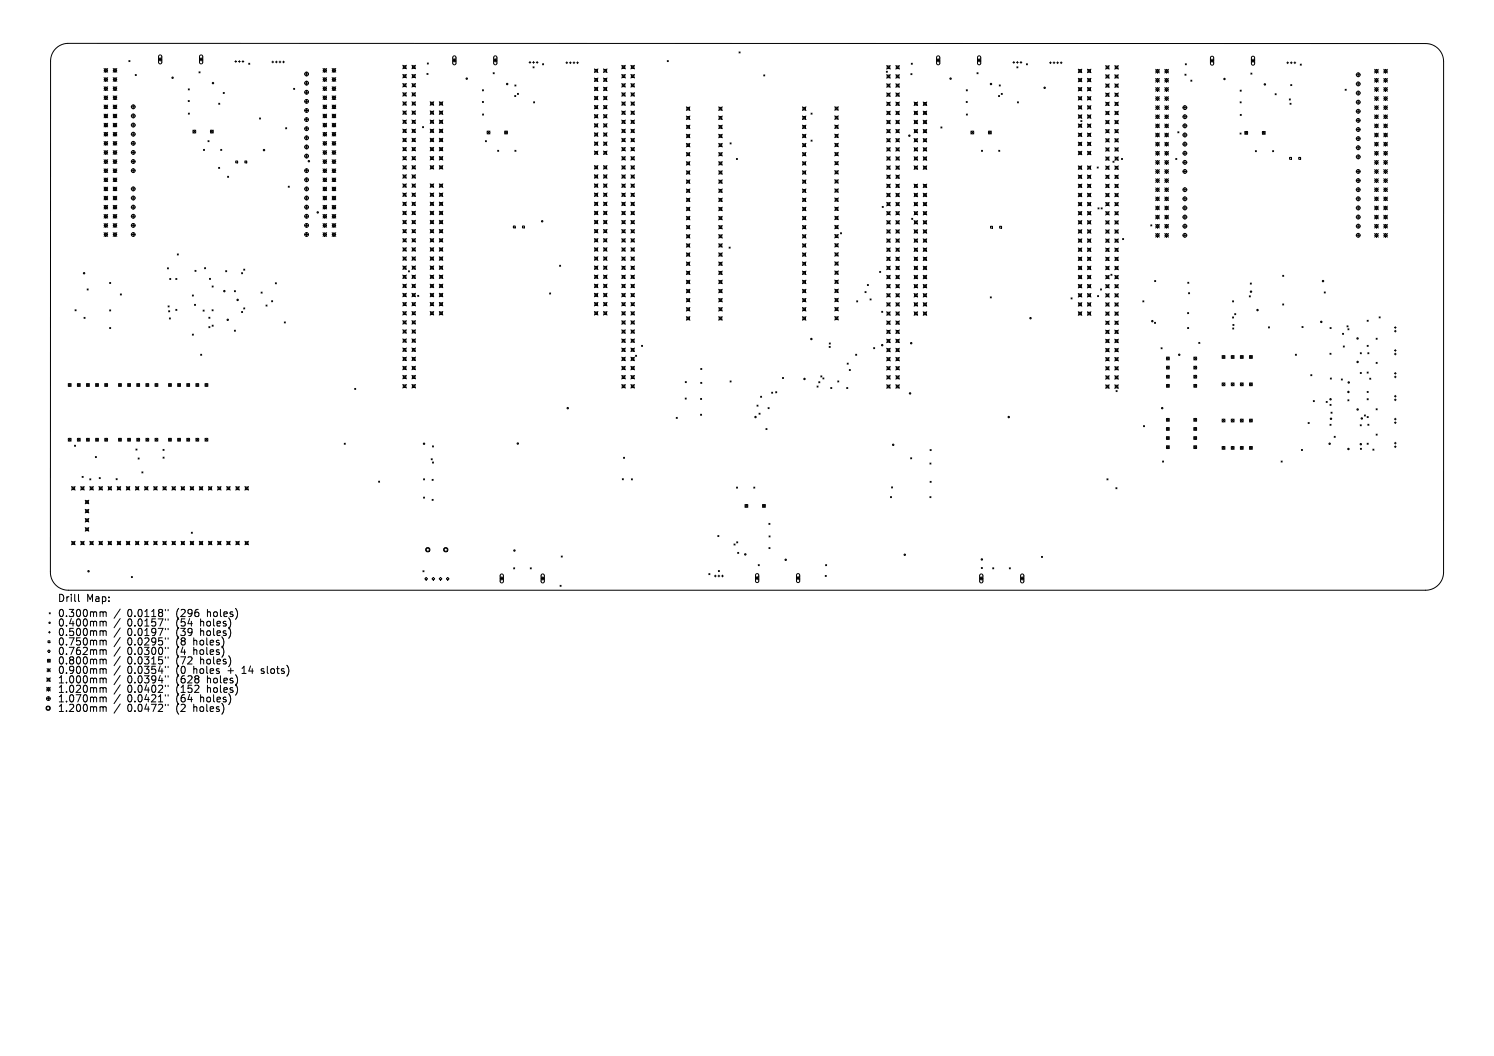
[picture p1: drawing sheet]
<svg xmlns="http://www.w3.org/2000/svg" width="297mm" height="210mm" viewBox="0 0 297 210" stroke-linecap="round" stroke-linejoin="round" font-family="sans-serif">
<defs><g id="words">
<g font-size="2">
<text x="11.4" y="119.9">Drill</text>
<text x="17.1" y="119.9">Map:</text>
<text x="11.4" y="122.9">0.300mm</text>
<text x="11.4" y="124.8">0.400mm</text>
<text x="25.3" y="122.9">0.0118&quot;</text>
<text x="25.3" y="124.8">0.0157&quot;</text>
<text x="35.1" y="122.9">(296</text>
<text x="35.1" y="124.8">(54</text>
<text x="40" y="124.8">holes)</text>
<text x="41.4" y="122.9">holes)</text>
<text x="11.4" y="126.7">0.500mm</text>
<text x="11.4" y="128.6">0.750mm</text>
<text x="11.4" y="130.4">0.762mm</text>
<text x="25.3" y="126.7">0.0197&quot;</text>
<text x="25.3" y="128.6">0.0295&quot;</text>
<text x="25.3" y="130.4">0.0300&quot;</text>
<text x="35.1" y="126.7">(39</text>
<text x="35.1" y="128.6">(8</text>
<text x="35.1" y="130.4">(4</text>
<text x="38.7" y="128.6">holes)</text>
<text x="38.7" y="130.4">holes)</text>
<text x="40" y="126.7">holes)</text>
<text x="11.4" y="132.3">0.800mm</text>
<text x="11.4" y="134.2">0.900mm</text>
<text x="11.4" y="136.1">1.000mm</text>
<text x="11.4" y="138">1.020mm</text>
<text x="25.3" y="132.3">0.0315&quot;</text>
<text x="25.3" y="134.2">0.0354&quot;</text>
<text x="25.3" y="136.1">0.0394&quot;</text>
<text x="25.3" y="138">0.0402&quot;</text>
<text x="35.1" y="132.3">(72</text>
<text x="35.1" y="134.2">(0</text>
<text x="35.1" y="136.1">(628</text>
<text x="35.1" y="138">(152</text>
<text x="38.7" y="134.2">holes</text>
<text x="40" y="132.3">holes)</text>
<text x="41.4" y="136.1">holes)</text>
<text x="41.4" y="138">holes)</text>
<text x="45.6" y="134.2">+</text>
<text x="48.6" y="134.2">14</text>
<text x="52.6" y="134.2">slots)</text>
<text x="11.4" y="139.9">1.070mm</text>
<text x="11.4" y="141.8">1.200mm</text>
<text x="25.3" y="139.9">0.0421&quot;</text>
<text x="25.3" y="141.8">0.0472&quot;</text>
<text x="35.1" y="139.9">(64</text>
<text x="35.1" y="141.8">(2</text>
<text x="38.7" y="141.8">holes)</text>
<text x="40" y="139.9">holes)</text>
</g>
</g></defs>
<g fill="none" stroke="#000" stroke-width=".2">
<path d="M11 9.7a3.5 3.5 0 0 1 2.5-1.1l269.9 .1a3.6 3.6 0 0 1 3.6 3.5v101.6a3.6 3.6 0 0 1-3.6 3.6h-269.8a3.6 3.6 0 0 1-3.6-3.7l.1-101.6a3.5 3.5 0 0 1 .9-2.4zM20.7 15.8l.3-.4 .4 .4-.4 .4zM20.7 13.6l.7 .8M20.7 15.4l.7 .8M20.7 17.3l.7 .7M20.7 19.1l.7 .7M21 13.6l.4 .4-.4 .4-.3-.4zM21 17.3l.4 .3-.4 .4-.3-.4zM21 19.1l.4 .3-.4 .4-.3-.4zM21.4 13.6l-.7 .8M21.4 15.4l-.7 .8M21.4 17.3l-.7 .7"/>
<path d="M21.4 19.1l-.7 .7M22.5 15.8l.4-.4 .3 .4-.3 .4zM22.5 15.4l.7 .8M22.5 17.3l.7 .7M22.5 19.1l.7 .7M22.5 13.6l.7 .8M22.9 13.6l.3 .4-.3 .4-.4-.4zM22.9 17.3l.3 .3-.3 .4-.4-.4zM22.9 19.1l.3 .3-.3 .4-.4-.4zM23.2 13.6l-.7 .8M23.2 15.4l-.7 .8M23.2 17.3l-.7 .7"/>
<path d="M23.2 19.1l-.7 .7M25.6 12l.2 .3M25.8 12l-.2 .3M26.9 14.8l.2 .2M27.1 14.8l-.2 .2M31.5 11.5l.7 .6M31.5 11.8h.7M31.6 11l.4-.1 .2 .3v1.2l-.3 .3-.4-.3zM31.8 11.5v.6M32.2 11.5l-.7 .6M37.4 20l.2 .2M37.4 17.7l.2 .2"/>
<path d="M37.6 20l-.2 .2M37.6 17.7l-.2 .2M39.6 14.3l.2 .2M39.7 11.8h.6M39.7 11.5l.6 .6M39.8 11l.3-.1 .2 .3v1.2l-.3 .3-.3-.3zM39.8 14.3l-.2 .2M40 11.5v.6M40.3 11.5l-.6 .6M44.4 18.4l.2 .2M44.6 18.4l-.2 .2M46.7 12.2h.4"/>
<path d="M46.9 12.1v.3M47.4 12.2h.4M47.6 12.1v.3M48.1 12.2h.4M48.3 12.1v.3M49.4 12.6l.3 .2M49.7 12.6l-.3 .2M54.1 12.3h.3M54.2 12.1v.4M54.8 12.3h.3M54.9 12.1v.4M55.5 12.3h.3"/>
<path d="M55.7 12.1v.4M56.2 12.3h.4M56.4 12.1v.4M58.4 17.6l.2 .2M58.6 17.6l-.2 .2M60.6 14.7h.7M60.6 16.5h.7M60.6 18.3h.7M60.9 14.3v.8M60.9 16.2v.7M60.9 18v.7M60.9 19.8v.7"/>
<path d="M64.2 14l.4-.4 .3 .4-.3 .4zM64.2 15.8l.4-.4 .3 .4-.3 .4zM64.2 17.6l.4-.3 .3 .3-.3 .4zM64.2 19.4l.4-.3 .3 .3-.3 .4zM64.2 13.6l.7 .8M64.2 15.4l.7 .8M64.2 17.3l.7 .7M64.2 19.1l.7 .7M64.9 13.6l-.7 .8M64.9 15.4l-.7 .8M64.9 17.3l-.7 .7M64.9 19.1l-.7 .7"/>
<path d="M66 14l.4-.4 .4 .4-.4 .4zM66 15.8l.4-.4 .4 .4-.4 .4zM66 17.6l.4-.3 .4 .3-.4 .4zM66 19.4l.4-.3 .4 .3-.4 .4zM66 13.6l.8 .8M66 15.4l.8 .8M66 17.3l.8 .7M66 19.1l.8 .7M66.8 13.6l-.8 .8M66.8 15.4l-.8 .8M66.8 17.3l-.8 .7M66.8 19.1l-.8 .7"/>
<path d="M80.1 13l.7 .7M80.1 14.8l.7 .7M80.1 16.6l.7 .7M80.1 18.4l.7 .7M80.2 13.1h.5v.5h-.5zM80.2 14.9h.5v.5h-.5zM80.2 16.7h.5v.5h-.5zM80.2 18.5h.5v.5h-.5zM80.8 18.4l-.7 .7M80.8 13l-.7 .7M80.8 14.8l-.7 .7M80.8 16.6l-.7 .7"/>
<path d="M81.9 14.8l.7 .7M81.9 16.6l.7 .7M81.9 18.4l.7 .7M81.9 13l.7 .7M82 13.1h.5v.5h-.5zM82 14.9h.5v.5h-.5zM82 16.7h.5v.5h-.5zM82 18.5h.5v.5h-.5zM82.6 16.6l-.7 .7M82.6 13l-.7 .7M82.6 14.8l-.7 .7M82.6 18.4l-.7 .7"/>
<path d="M84.9 14.6l.2 .2M84.9 12.5l.3 .2M85.1 14.6l-.2 .2M85.2 12.5l-.3 .2M90 11.7l.6 .6M90 12h.6M90.1 11.2l.3-.1 .2 .3v1.2l-.2 .3-.4-.3zM90.3 11.7v.6M90.6 11.7l-.6 .6M95.9 17.9l.2 .2M96.1 17.9l-.2 .2M98 14.5l.3 .2"/>
<path d="M98.1 12h.7M98.1 11.7l.7 .6M98.2 11.2l.4-.1 .2 .3v1.2l-.3 .3-.4-.3zM98.3 14.5l-.3 .2M98.5 11.7v.6M98.8 11.7l-.7 .6M102.3 19l.2 .2M102.4 16.9l.2 .2M102.5 19l-.2 .2M102.6 16.9l-.2 .2M102.9 18.6l.2 .2M103.1 18.6l-.2 .2"/>
<path d="M105.2 12.4h.3M105.4 12.2v.4M105.9 12.4h.3M106 13.3l.2 .2M106.1 12.2v.4M106.2 13.3l-.2 .2M106.6 12.4h.4M106.8 12.2v.4M107.9 12.7l.2 .2M108.1 12.7l-.2 .2M112.5 12.5h.4M112.7 12.3v.4"/>
<path d="M113.2 12.5h.4M113.4 12.3v.4M113.9 12.5h.4M114.1 12.3v.4M114.6 12.5h.4M114.8 12.3v.4M118.2 13.7l.7 .7M118.2 15.5l.7 .7M118.2 17.3l.7 .7M118.2 19.1l.7 .8M118.3 13.8h.5v.5h-.5zM118.3 15.6h.5v.5h-.5z"/>
<path d="M118.3 17.4h.5v.5h-.5zM118.3 19.2h.5v.6h-.5zM118.9 13.7l-.7 .7M118.9 15.5l-.7 .7M118.9 17.3l-.7 .7M118.9 19.1l-.7 .8M120 17.3l.7 .7M120 19.1l.7 .8M120 13.7l.7 .7M120 15.5l.7 .7M120.1 13.8h.5v.5h-.5zM120.1 15.6h.5v.5h-.5z"/>
<path d="M120.1 17.4h.5v.5h-.5zM120.1 19.2h.5v.6h-.5zM120.7 13.7l-.7 .7M120.7 15.5l-.7 .7M120.7 17.3l-.7 .7M120.7 19.1l-.7 .8M123.6 13l.7 .7M123.6 14.8l.7 .7M123.6 16.6l.7 .7M123.6 18.4l.7 .7M123.7 13.1h.5v.5h-.5zM123.7 14.9h.5v.5h-.5z"/>
<path d="M123.7 16.7h.5v.5h-.5zM123.7 18.5h.5v.5h-.5zM124.3 16.6l-.7 .7M124.3 18.4l-.7 .7M124.3 13l-.7 .7M124.3 14.8l-.7 .7M125.4 14.8l.7 .7M125.4 16.6l.7 .7M125.4 18.4l.7 .7M125.4 13l.7 .7M125.5 13.1h.5v.5h-.5zM125.5 14.9h.5v.5h-.5z"/>
<path d="M125.5 16.7h.5v.5h-.5zM125.5 18.5h.5v.5h-.5zM126.1 14.8l-.7 .7M126.1 16.6l-.7 .7M126.1 18.4l-.7 .7M126.1 13l-.7 .7M132.6 12l.3 .3M132.9 12l-.3 .3M146.9 10.3l.2 .2M147.1 10.3l-.2 .2M151.8 14.9l.2 .2M152 14.9l-.2 .2"/>
<path d="M176.2 14.2l.2 .2M176.3 13l.7 .7M176.3 14.8l.7 .8M176.3 16.7l.7 .7M176.3 18.5l.7 .7M176.4 13.1h.5v.5h-.5zM176.4 14.9h.5v.5h-.5zM176.4 16.8h.5v.5h-.5zM176.4 18.6h.5v.5h-.5zM176.4 14.2l-.2 .2M177 13l-.7 .7M177 14.8l-.7 .8"/>
<path d="M177 16.7l-.7 .7M177 18.5l-.7 .7M178.1 14.8l.7 .8M178.1 16.7l.7 .7M178.1 18.5l.7 .7M178.1 13l.7 .7M178.2 13.1h.5v.5h-.5zM178.2 14.9h.5v.5h-.5zM178.2 16.8h.5v.5h-.5zM178.2 18.6h.5v.5h-.5zM178.8 13l-.7 .7M178.8 14.8l-.7 .8"/>
<path d="M178.8 16.7l-.7 .7M178.8 18.5l-.7 .7M181.1 14.6l.2 .3M181.2 12.6l.2 .2M181.3 14.6l-.2 .3M181.4 12.6l-.2 .2M186.2 12h.6M186.2 11.7l.6 .6M186.3 11.2l.3-.1 .2 .3v1.2l-.2 .3-.4-.3zM186.5 11.7v.6M186.8 11.7l-.6 .6M192.1 17.9l.2 .2"/>
<path d="M192.3 17.9l-.2 .2M194.2 14.5l.2 .2M194.3 12h.7M194.3 11.7l.7 .6M194.4 11.2l.4-.1 .2 .3v1.2l-.3 .3-.4-.3zM194.4 14.5l-.2 .2M194.6 11.7v.6M195 11.7l-.7 .6M198.5 19l.2 .2M198.6 16.9l.3 .2M198.7 19l-.2 .2M198.9 16.9l-.3 .2"/>
<path d="M199 18.6l.3 .2M199.3 18.6l-.3 .2M201.4 12.4h.3M201.5 12.2v.4M202.1 12.4h.3M202.1 13.3l.3 .2M202.3 12.2v.4M202.4 13.3l-.3 .2M202.8 12.4h.3M203 12.2v.4M204 12.7l.3 .2M204.3 12.7l-.3 .2"/>
<path d="M208.6 12.5h.4M208.8 12.3v.4M209.4 12.5h.3M209.5 12.3v.4M210.1 12.5h.3M210.3 12.3v.4M210.8 12.5h.3M211 12.3v.4M214.4 13.8l.7 .7M214.4 15.6l.7 .7M214.4 17.4l.7 .7M214.4 19.2l.7 .7"/>
<path d="M214.5 13.9h.5v.5h-.5zM214.5 15.7h.5v.5h-.5zM214.5 17.5h.5v.5h-.5zM214.5 19.3h.5v.5h-.5zM215.1 13.8l-.7 .7M215.1 15.6l-.7 .7M215.1 17.4l-.7 .7M215.1 19.2l-.7 .7M216.2 15.6l.7 .7M216.2 17.4l.7 .7M216.2 19.2l.7 .7M216.2 13.8l.7 .7"/>
<path d="M216.3 13.9h.5v.5h-.5zM216.3 15.7h.5v.5h-.5zM216.3 17.5h.5v.5h-.5zM216.3 19.3h.5v.5h-.5zM216.9 13.8l-.7 .7M216.9 15.6l-.7 .7M216.9 17.4l-.7 .7M216.9 19.2l-.7 .7M219.8 18.5l.7 .7M219.8 13l.7 .8M219.8 14.9l.7 .7M219.8 16.7l.7 .7"/>
<path d="M219.9 13.1h.5v.6h-.5zM219.9 15h.5v.5h-.5zM219.9 16.8h.5v.5h-.5zM219.9 18.6h.5v.5h-.5zM220.5 14.9l-.7 .7M220.5 16.7l-.7 .7M220.5 13l-.7 .8M220.5 18.5l-.7 .7M221.6 14.9l.7 .7M221.6 16.7l.7 .7M221.6 18.5l.7 .7M221.6 13l.7 .8"/>
<path d="M221.7 13.1h.5v.6h-.5zM221.7 15h.5v.5h-.5zM221.7 16.8h.5v.5h-.5zM221.7 18.6h.5v.5h-.5zM222.3 18.5l-.7 .7M222.3 13l-.7 .8M222.3 14.9l-.7 .7M222.3 16.7l-.7 .7M229.7 19.6l.4-.4 .4 .4-.4 .4zM229.7 13.8l.8 .7M229.7 15.6l.8 .7M229.7 17.4l.8 .7"/>
<path d="M229.7 19.2l.8 .8M230.1 13.8l.4 .3-.4 .4-.4-.4zM230.1 15.6l.4 .4-.4 .3-.4-.3zM230.1 17.4l.4 .4-.4 .3-.4-.3zM230.5 13.8l-.8 .7M230.5 15.6l-.8 .7M230.5 17.4l-.8 .7M230.5 19.2l-.8 .8M231.6 14.1l.3-.3 .4 .3-.4 .4zM231.6 16l.3-.4 .4 .4-.4 .3zM231.6 17.8l.3-.4 .4 .4-.4 .3zM231.6 19.6l.3-.4 .4 .4-.4 .4z"/>
<path d="M231.6 15.6l.7 .7M231.6 17.4l.7 .7M231.6 19.2l.7 .8M231.6 13.8l.7 .7M232.3 19.2l-.7 .8M232.3 13.8l-.7 .7M232.3 15.6l-.7 .7M232.3 17.4l-.7 .7M235.6 14.7l.2 .3M235.6 12.7l.2 .2M235.8 14.7l-.2 .3M235.8 12.7l-.2 .2"/>
<path d="M236.7 15.9l.2 .3M236.9 15.9l-.2 .3M240.6 11.7l.7 .7M240.6 12.1h.7M240.7 11.3l.4-.1 .2 .2v1.3l-.3 .3-.4-.3zM241 11.7v.7M241.3 11.7l-.7 .7M246.5 17.9l.3 .2M246.8 17.9l-.3 .2M248.7 14.5l.2 .2M248.8 12.1h.6M248.8 11.7l.6 .7"/>
<path d="M248.9 11.3l.3-.1 .2 .2v1.3l-.2 .3-.4-.3zM248.9 14.5l-.2 .2M249.1 11.7v.7M249.4 11.7l-.6 .7M253.5 18.6l.2 .3M253.7 18.6l-.2 .3M255.8 12.5h.4M256 12.3v.4M256.3 19.7l.2 .2M256.5 19.7l-.2 .2M256.5 12.5h.4M256.6 16.8l.2 .2"/>
<path d="M256.7 12.3v.4M256.8 16.8l-.2 .2M257.2 12.5h.4M257.4 12.3v.4M258.5 12.7l.2 .3M258.7 12.7l-.2 .3M267.4 17.7l.2 .3M267.6 17.7l-.2 .3M269.6 14.9h.8M269.6 16.7h.8M269.6 18.5h.8M270 14.5v.8"/>
<path d="M270 16.3v.8M270 18.1v.8M270 19.9v.8M273.3 19.6l.3-.4 .4 .4-.4 .4zM273.3 13.8l.7 .7M273.3 15.6l.7 .7M273.3 17.4l.7 .7M273.3 19.2l.7 .8M273.6 13.8l.4 .3-.4 .4-.3-.4zM273.6 15.6l.4 .4-.4 .3-.3-.3zM273.6 17.4l.4 .4-.4 .3-.3-.3zM274 13.8l-.7 .7"/>
<path d="M274 15.6l-.7 .7M274 17.4l-.7 .7M274 19.2l-.7 .8M275.1 14.1l.4-.3 .3 .3-.3 .4zM275.1 16l.4-.4 .3 .4-.3 .3zM275.1 19.6l.4-.4 .3 .4-.3 .4zM275.1 15.6l.7 .7M275.1 17.4l.7 .7M275.1 13.8l.7 .7M275.1 19.2l.7 .8M275.5 17.4l.3 .4-.3 .3-.4-.3zM275.8 13.8l-.7 .7"/>
<path d="M275.8 15.6l-.7 .7M275.8 17.4l-.7 .7M275.8 19.2l-.7 .8M20.7 23.1l.3-.4 .4 .4-.4 .3zM20.7 30.3l.3-.4 .4 .4-.4 .4zM20.7 37.6l.3-.4 .4 .4-.4 .3zM20.7 20.9l.7 .7M20.7 22.7l.7 .7M20.7 24.5l.7 .7M20.7 26.3l.7 .8M20.7 28.1l.7 .8M20.7 29.9l.7 .8"/>
<path d="M20.7 31.8l.7 .7M20.7 33.6l.7 .7M20.7 35.4l.7 .7M20.7 37.2l.7 .7M20.7 39l.7 .7M21 20.9l.4 .3-.4 .4-.3-.4zM21 24.5l.4 .4-.4 .3-.3-.3zM21 26.3l.4 .4-.4 .4-.3-.4zM21 28.1l.4 .4-.4 .4-.3-.4zM21 31.8l.4 .3-.4 .4-.3-.4zM21 33.6l.4 .3-.4 .4-.3-.4zM21 35.4l.4 .4-.4 .3-.3-.3z"/>
<path d="M21 39l.4 .4-.4 .3-.3-.3zM21.4 20.9l-.7 .7M21.4 22.7l-.7 .7M21.4 24.5l-.7 .7M21.4 26.3l-.7 .8M21.4 28.1l-.7 .8M21.4 29.9l-.7 .8M21.4 31.8l-.7 .7M21.4 33.6l-.7 .7M21.4 35.4l-.7 .7M21.4 37.2l-.7 .7M21.4 39l-.7 .7"/>
<path d="M22.5 23.1l.4-.4 .3 .4-.3 .3zM22.5 30.3l.4-.4 .3 .4-.3 .4zM22.5 37.6l.4-.4 .3 .4-.3 .3zM22.5 20.9l.7 .7M22.5 22.7l.7 .7M22.5 24.5l.7 .7M22.5 26.3l.7 .8M22.5 28.1l.7 .8M22.5 29.9l.7 .8M22.5 31.8l.7 .7M22.5 33.6l.7 .7M22.5 35.4l.7 .7"/>
<path d="M22.5 37.2l.7 .7M22.5 39l.7 .7M22.9 20.9l.3 .3-.3 .4-.4-.4zM22.9 24.5l.3 .4-.3 .3-.4-.3zM22.9 26.3l.3 .4-.3 .4-.4-.4zM22.9 28.1l.3 .4-.3 .4-.4-.4zM22.9 31.8l.3 .3-.3 .4-.4-.4zM22.9 33.6l.3 .3-.3 .4-.4-.4zM22.9 35.4l.3 .4-.3 .3-.4-.3zM22.9 39l.3 .4-.3 .3-.4-.3zM23.2 20.9l-.7 .7M23.2 22.7l-.7 .7"/>
<path d="M23.2 24.5l-.7 .7M23.2 26.3l-.7 .8M23.2 28.1l-.7 .8M23.2 29.9l-.7 .8M23.2 31.8l-.7 .7M23.2 33.6l-.7 .7M23.2 35.4l-.7 .7M23.2 37.2l-.7 .7M23.2 39l-.7 .7M26.1 21.2h.8M26.1 23.1h.8M26.1 24.9h.8"/>
<path d="M26.1 26.7h.8M26.1 28.5h.8M26.1 30.3h.8M26.1 32.1h.8M26.1 33.9h.8M26.1 37.6h.8M26.1 39.4h.8M26.5 20.9v.7M26.5 22.7v.7M26.5 24.5v.8M26.5 26.3v.8M26.5 28.1v.8"/>
<path d="M26.5 29.9v.8M26.5 31.7v.8M26.5 33.6v.7M26.5 37.2v.8M26.5 39v.8M37.4 22.5l.3 .2M37.7 22.5l-.3 .2M38.3 25.9l.6 .6M38.9 25.9l-.6 .6M40.4 29.7l.3 .2M40.7 29.7l-.3 .2M41.3 28l.3 .2"/>
<path d="M41.6 28l-.3 .2M41.8 25.9l.6 .6M42.4 25.9l-.6 .6M43.5 33.3l.2 .2M43.5 20.5l.2 .2M43.7 33.3l-.2 .2M43.7 20.5l-.2 .2M43.9 29.7l.2 .2M44.1 29.7l-.2 .2M45.2 35.1l.3 .2M45.5 35.1l-.3 .2M46.9 32h.3v.4h-.3z"/>
<path d="M48.7 32h.4v.4h-.4zM51.6 23.5l.2 .2M51.8 23.5l-.2 .2M56.8 25.4l.2 .2M57 25.4l-.2 .2M57.3 37l.2 .2M57.5 37l-.2 .2M60.6 33.9h.7M60.6 37.6h.7M60.6 39.4h.7M60.6 20.2h.7M60.6 22h.7"/>
<path d="M60.6 23.8h.7M60.6 25.6h.7M60.6 27.4h.7M60.6 29.2h.7M60.6 31h.7M60.6 35.8h.7M60.9 21.6v.8M60.9 23.4v.8M60.9 25.2v.8M60.9 27v.8M60.9 28.8v.8M60.9 30.7v.7"/>
<path d="M60.9 33.6v.7M60.9 35.4v.7M60.9 37.2v.8M60.9 39v.8M64.2 21.2l.4-.3 .3 .3-.3 .4zM64.2 23.1l.4-.4 .3 .4-.3 .3zM64.2 24.9l.4-.4 .3 .4-.3 .3zM64.2 26.7l.4-.4 .3 .4-.3 .4zM64.2 28.5l.4-.4 .3 .4-.3 .4zM64.2 30.3l.4-.4 .3 .4-.3 .4zM64.2 32.1l.4-.3 .3 .3-.3 .4zM64.2 33.9l.4-.3 .3 .3-.3 .4z"/>
<path d="M64.2 35.8l.4-.4 .3 .4-.3 .3zM64.2 37.6l.4-.4 .3 .4-.3 .3zM64.2 39.4l.4-.4 .3 .4-.3 .3zM64.2 20.9l.7 .7M64.2 22.7l.7 .7M64.2 24.5l.7 .7M64.2 26.3l.7 .8M64.2 28.1l.7 .8M64.2 29.9l.7 .8M64.2 31.8l.7 .7M64.2 33.6l.7 .7M64.2 35.4l.7 .7"/>
<path d="M64.2 37.2l.7 .7M64.2 39l.7 .7M64.9 39l-.7 .7M64.9 35.4l-.7 .7M64.9 20.9l-.7 .7M64.9 22.7l-.7 .7M64.9 24.5l-.7 .7M64.9 26.3l-.7 .8M64.9 28.1l-.7 .8M64.9 29.9l-.7 .8M64.9 31.8l-.7 .7M64.9 33.6l-.7 .7"/>
<path d="M64.9 37.2l-.7 .7M66 21.2l.4-.3 .4 .3-.4 .4zM66 23.1l.4-.4 .4 .4-.4 .3zM66 24.9l.4-.4 .4 .4-.4 .3zM66 26.7l.4-.4 .4 .4-.4 .4zM66 28.5l.4-.4 .4 .4-.4 .4zM66 30.3l.4-.4 .4 .4-.4 .4zM66 32.1l.4-.3 .4 .3-.4 .4zM66 33.9l.4-.3 .4 .3-.4 .4zM66 35.8l.4-.4 .4 .4-.4 .3zM66 37.6l.4-.4 .4 .4-.4 .3zM66 39.4l.4-.4 .4 .4-.4 .3z"/>
<path d="M66 20.9l.8 .7M66 22.7l.8 .7M66 24.5l.8 .7M66 26.3l.8 .8M66 28.1l.8 .8M66 29.9l.8 .8M66 31.8l.8 .7M66 33.6l.8 .7M66 35.4l.8 .7M66 37.2l.8 .7M66 39l.8 .7M66.8 37.2l-.8 .7"/>
<path d="M66.8 33.6l-.8 .7M66.8 20.9l-.8 .7M66.8 22.7l-.8 .7M66.8 24.5l-.8 .7M66.8 26.3l-.8 .8M66.8 28.1l-.8 .8M66.8 29.9l-.8 .8M66.8 31.8l-.8 .7M66.8 35.4l-.8 .7M66.8 39l-.8 .7M80.1 20.2l.7 .7M80.1 22l.7 .8"/>
<path d="M80.1 23.9l.7 .7M80.1 25.7l.7 .7M80.1 27.5l.7 .7M80.1 29.3l.7 .7M80.1 31.1l.7 .7M80.1 32.9l.7 .7M80.1 34.7l.7 .8M80.1 36.6l.7 .7M80.1 38.4l.7 .7M80.2 20.3h.5v.5h-.5zM80.2 22.1h.5v.6h-.5zM80.2 24h.5v.5h-.5z"/>
<path d="M80.2 25.8h.5v.5h-.5zM80.2 27.6h.5v.5h-.5zM80.2 29.4h.5v.5h-.5zM80.2 31.2h.5v.5h-.5zM80.2 33h.5v.5h-.5zM80.2 34.8h.5v.6h-.5zM80.2 36.7h.5v.5h-.5zM80.2 38.5h.5v.5h-.5zM80.8 32.9l-.7 .7M80.8 20.2l-.7 .7M80.8 22l-.7 .8M80.8 23.9l-.7 .7"/>
<path d="M80.8 25.7l-.7 .7M80.8 27.5l-.7 .7M80.8 29.3l-.7 .7M80.8 31.1l-.7 .7M80.8 34.7l-.7 .8M80.8 36.6l-.7 .7M80.8 38.4l-.7 .7M81.9 20.2l.7 .7M81.9 22l.7 .8M81.9 25.7l.7 .7M81.9 27.5l.7 .7M81.9 29.3l.7 .7"/>
<path d="M81.9 31.1l.7 .7M81.9 32.9l.7 .7M81.9 34.7l.7 .8M81.9 36.6l.7 .7M81.9 38.4l.7 .7M81.9 23.9l.7 .7M82 20.3h.5v.5h-.5zM82 22.1h.5v.6h-.5zM82 24h.5v.5h-.5zM82 25.8h.5v.5h-.5zM82 27.6h.5v.5h-.5zM82 29.4h.5v.5h-.5z"/>
<path d="M82 31.2h.5v.5h-.5zM82 33h.5v.5h-.5zM82 34.8h.5v.6h-.5zM82 36.7h.5v.5h-.5zM82 38.5h.5v.5h-.5zM82.6 31.1l-.7 .7M82.6 20.2l-.7 .7M82.6 22l-.7 .8M82.6 23.9l-.7 .7M82.6 25.7l-.7 .7M82.6 27.5l-.7 .7M82.6 29.3l-.7 .7"/>
<path d="M82.6 32.9l-.7 .7M82.6 34.7l-.7 .8M82.6 36.6l-.7 .7M82.6 38.4l-.7 .7M84 25.2l.2 .2M84.2 25.2l-.2 .2M85.5 20.2l.7 .7M85.5 22l.7 .8M85.5 23.9l.7 .7M85.5 25.7l.7 .7M85.5 31.1l.7 .7M85.5 32.9l.7 .7"/>
<path d="M85.5 36.6l.7 .7M85.5 38.4l.7 .7M85.5 27.5l.7 .7M85.5 29.3l.7 .7M85.6 20.3h.5v.5h-.5zM85.6 22.1h.5v.6h-.5zM85.6 24h.5v.5h-.5zM85.6 25.8h.5v.5h-.5zM85.6 27.6h.5v.5h-.5zM85.6 29.4h.5v.5h-.5zM85.6 31.2h.5v.5h-.5zM85.6 33h.5v.5h-.5z"/>
<path d="M85.6 36.7h.5v.5h-.5zM85.6 38.5h.5v.5h-.5zM86.2 27.5l-.7 .7M86.2 20.2l-.7 .7M86.2 22l-.7 .8M86.2 23.9l-.7 .7M86.2 25.7l-.7 .7M86.2 29.3l-.7 .7M86.2 31.1l-.7 .7M86.2 32.9l-.7 .7M86.2 36.6l-.7 .7M86.2 38.4l-.7 .7"/>
<path d="M87.3 22l.7 .8M87.3 23.9l.7 .7M87.3 25.7l.7 .7M87.3 27.5l.7 .7M87.3 32.9l.7 .7M87.3 36.6l.7 .7M87.3 38.4l.7 .7M87.3 29.3l.7 .7M87.3 31.1l.7 .7M87.3 20.2l.7 .7M87.4 20.3h.5v.5h-.5zM87.4 22.1h.5v.6h-.5z"/>
<path d="M87.4 24h.5v.5h-.5zM87.4 25.8h.5v.5h-.5zM87.4 27.6h.5v.5h-.5zM87.4 29.4h.5v.5h-.5zM87.4 31.2h.5v.5h-.5zM87.4 33h.5v.5h-.5zM87.4 36.7h.5v.5h-.5zM87.4 38.5h.5v.5h-.5zM88 25.7l-.7 .7M88 20.2l-.7 .7M88 22l-.7 .8M88 23.9l-.7 .7"/>
<path d="M88 27.5l-.7 .7M88 29.3l-.7 .7M88 31.1l-.7 .7M88 32.9l-.7 .7M88 36.6l-.7 .7M88 38.4l-.7 .7M95.9 20.2l.2 .2M95.9 22.7l.2 .2M96.1 20.2l-.2 .2M96.1 22.7l-.2 .2M96.5 28l.2 .2M96.7 28l-.2 .2"/>
<path d="M96.8 26.1l.6 .5M97.4 26.1l-.6 .5M98.9 29.9l.2 .2M99.1 29.9l-.2 .2M100.3 26.1l.6 .5M100.9 26.1l-.6 .5M102.4 29.9l.2 .2M102.6 29.9l-.2 .2M106.1 20.2l.2 .3M106.3 20.2l-.2 .3M118.2 21l.7 .7M118.2 22.8l.7 .7"/>
<path d="M118.2 24.6l.7 .7M118.2 26.4l.7 .7M118.2 28.2l.7 .7M118.2 30l.7 .7M118.2 32.9l.7 .7M118.2 34.7l.7 .8M118.2 36.6l.7 .7M118.2 38.4l.7 .7M118.3 21.1h.5v.5h-.5zM118.3 22.9h.5v.5h-.5zM118.3 24.7h.5v.5h-.5zM118.3 26.5h.5v.5h-.5z"/>
<path d="M118.3 28.3h.5v.5h-.5zM118.3 30.1h.5v.5h-.5zM118.3 33h.5v.5h-.5zM118.3 34.8h.5v.6h-.5zM118.3 36.7h.5v.5h-.5zM118.3 38.5h.5v.5h-.5zM118.9 32.9l-.7 .7M118.9 34.7l-.7 .8M118.9 38.4l-.7 .7M118.9 21l-.7 .7M118.9 22.8l-.7 .7M118.9 24.6l-.7 .7"/>
<path d="M118.9 26.4l-.7 .7M118.9 28.2l-.7 .7M118.9 30l-.7 .7M118.9 36.6l-.7 .7M120 21l.7 .7M120 22.8l.7 .7M120 24.6l.7 .7M120 26.4l.7 .7M120 28.2l.7 .7M120 30l.7 .7M120 34.7l.7 .8M120 36.6l.7 .7"/>
<path d="M120 38.4l.7 .7M120 32.9l.7 .7M120.1 21.1h.5v.5h-.5zM120.1 22.9h.5v.5h-.5zM120.1 24.7h.5v.5h-.5zM120.1 26.5h.5v.5h-.5zM120.1 28.3h.5v.5h-.5zM120.1 30.1h.5v.5h-.5zM120.1 33h.5v.5h-.5zM120.1 34.8h.5v.6h-.5zM120.1 36.7h.5v.5h-.5zM120.1 38.5h.5v.5h-.5z"/>
<path d="M120.7 32.9l-.7 .7M120.7 36.6l-.7 .7M120.7 38.4l-.7 .7M120.7 21l-.7 .7M120.7 22.8l-.7 .7M120.7 24.6l-.7 .7M120.7 26.4l-.7 .7M120.7 28.2l-.7 .7M120.7 34.7l-.7 .8M120.7 30l-.7 .7M123.6 32.9l.7 .8M123.6 27.5l.7 .7"/>
<path d="M123.6 36.6l.7 .7M123.6 20.2l.7 .8M123.6 22.1l.7 .7M123.6 23.9l.7 .7M123.6 25.7l.7 .7M123.6 29.3l.7 .7M123.6 31.1l.7 .7M123.6 34.8l.7 .7M123.6 38.4l.7 .7M123.7 20.4h.5v.5h-.5zM123.7 22.2h.5v.5h-.5zM123.7 24h.5v.5h-.5z"/>
<path d="M123.7 25.8h.5v.5h-.5zM123.7 27.6h.5v.5h-.5zM123.7 29.4h.5v.5h-.5zM123.7 31.2h.5v.5h-.5zM123.7 33h.5v.6h-.5zM123.7 34.9h.5v.5h-.5zM123.7 36.7h.5v.5h-.5zM123.7 38.5h.5v.5h-.5zM124.3 20.2l-.7 .8M124.3 25.7l-.7 .7M124.3 27.5l-.7 .7M124.3 29.3l-.7 .7"/>
<path d="M124.3 34.8l-.7 .7M124.3 31.1l-.7 .7M124.3 36.6l-.7 .7M124.3 38.4l-.7 .7M124.3 22.1l-.7 .7M124.3 23.9l-.7 .7M124.3 32.9l-.7 .8M125.4 34.8l.7 .7M125.4 29.3l.7 .7M125.4 38.4l.7 .7M125.4 20.2l.7 .8M125.4 22.1l.7 .7"/>
<path d="M125.4 23.9l.7 .7M125.4 25.7l.7 .7M125.4 27.5l.7 .7M125.4 31.1l.7 .7M125.4 32.9l.7 .8M125.4 36.6l.7 .7M125.5 20.4h.5v.5h-.5zM125.5 22.2h.5v.5h-.5zM125.5 24h.5v.5h-.5zM125.5 25.8h.5v.5h-.5zM125.5 27.6h.5v.5h-.5zM125.5 29.4h.5v.5h-.5z"/>
<path d="M125.5 31.2h.5v.5h-.5zM125.5 33h.5v.6h-.5zM125.5 34.9h.5v.5h-.5zM125.5 36.7h.5v.5h-.5zM125.5 38.5h.5v.5h-.5zM126.1 23.9l-.7 .7M126.1 25.7l-.7 .7M126.1 27.5l-.7 .7M126.1 32.9l-.7 .8M126.1 29.3l-.7 .7M126.1 34.8l-.7 .7M126.1 36.6l-.7 .7"/>
<path d="M126.1 38.4l-.7 .7M126.1 20.2l-.7 .8M126.1 22.1l-.7 .7M126.1 31.1l-.7 .7M136.4 23.1l.8 .7M136.4 21.3l.8 .7M136.4 24.9l.8 .7M136.4 26.7l.8 .7M136.4 28.5l.8 .7M136.4 30.3l.8 .7M136.4 32.1l.8 .7M136.4 33.9l.8 .8"/>
<path d="M136.4 35.8l.8 .7M136.4 37.6l.8 .7M136.4 39.4l.8 .7M136.6 21.4h.5v.5h-.5zM136.6 23.2h.5v.5h-.5zM136.6 25h.5v.5h-.5zM136.6 26.8h.5v.5h-.5zM136.6 28.6h.5v.5h-.5zM136.6 30.4h.5v.5h-.5zM136.6 32.2h.5v.5h-.5zM136.6 34.1h.5v.5h-.5zM136.6 35.9h.5v.5h-.5z"/>
<path d="M136.6 37.7h.5v.5h-.5zM136.6 39.5h.5v.5h-.5zM137.2 33.9l-.8 .8M137.2 21.3l-.8 .7M137.2 23.1l-.8 .7M137.2 24.9l-.8 .7M137.2 26.7l-.8 .7M137.2 28.5l-.8 .7M137.2 30.3l-.8 .7M137.2 32.1l-.8 .7M137.2 35.8l-.8 .7M137.2 37.6l-.8 .7"/>
<path d="M137.2 39.4l-.8 .7M142.9 21.3l.7 .7M142.9 23.1l.7 .7M142.9 24.9l.7 .7M142.9 26.7l.7 .7M142.9 28.5l.7 .7M142.9 30.3l.7 .7M142.9 32.1l.7 .7M142.9 33.9l.7 .8M142.9 35.8l.7 .7M142.9 37.6l.7 .7M142.9 39.4l.7 .7"/>
<path d="M143 21.4h.5v.5h-.5zM143 23.2h.5v.5h-.5zM143 25h.5v.5h-.5zM143 26.8h.5v.5h-.5zM143 28.6h.5v.5h-.5zM143 30.4h.5v.5h-.5zM143 32.2h.5v.5h-.5zM143 34.1h.5v.5h-.5zM143 35.9h.5v.5h-.5zM143 37.7h.5v.5h-.5zM143 39.5h.5v.5h-.5zM143.6 21.3l-.7 .7"/>
<path d="M143.6 23.1l-.7 .7M143.6 24.9l-.7 .7M143.6 26.7l-.7 .7M143.6 28.5l-.7 .7M143.6 30.3l-.7 .7M143.6 32.1l-.7 .7M143.6 33.9l-.7 .8M143.6 35.8l-.7 .7M143.6 37.6l-.7 .7M143.6 39.4l-.7 .7M145.1 28.4l.2 .2M145.3 28.4l-.2 .2"/>
<path d="M146.4 31.5l.2 .2M146.6 31.5l-.2 .2M159.5 21.3l.7 .7M159.5 23.1l.7 .7M159.5 24.9l.7 .7M159.5 26.7l.7 .7M159.5 28.5l.7 .7M159.5 30.3l.7 .7M159.5 32.1l.7 .7M159.5 33.9l.7 .8M159.5 35.8l.7 .7M159.5 37.6l.7 .7"/>
<path d="M159.5 39.4l.7 .7M159.6 21.4h.5v.5h-.5zM159.6 23.2h.5v.5h-.5zM159.6 25h.5v.5h-.5zM159.6 26.8h.5v.5h-.5zM159.6 28.6h.5v.5h-.5zM159.6 30.4h.5v.5h-.5zM159.6 32.2h.5v.5h-.5zM159.6 34.1h.5v.5h-.5zM159.6 35.9h.5v.5h-.5zM159.6 37.7h.5v.5h-.5zM159.6 39.5h.5v.5h-.5z"/>
<path d="M160.2 21.3l-.7 .7M160.2 23.1l-.7 .7M160.2 24.9l-.7 .7M160.2 26.7l-.7 .7M160.2 28.5l-.7 .7M160.2 30.3l-.7 .7M160.2 32.1l-.7 .7M160.2 33.9l-.7 .8M160.2 35.8l-.7 .7M160.2 37.6l-.7 .7M160.2 39.4l-.7 .7M161.2 22.5l.2 .2"/>
<path d="M161.2 27.9l.2 .2M161.4 22.5l-.2 .2M161.4 27.9l-.2 .2M165.9 21.2l.8 .7M165.9 23l.8 .8M165.9 24.9l.8 .7M165.9 26.7l.8 .7M165.9 28.5l.8 .7M165.9 30.3l.8 .7M165.9 32.1l.8 .7M165.9 33.9l.8 .7M165.9 35.7l.8 .7"/>
<path d="M165.9 37.5l.8 .8M165.9 39.4l.8 .7M166 21.3h.6v.5h-.6zM166 23.1h.6v.5h-.6zM166 25h.6v.5h-.6zM166 26.8h.6v.5h-.6zM166 28.6h.6v.5h-.6zM166 30.4h.6v.5h-.6zM166 32.2h.6v.5h-.6zM166 34h.6v.5h-.6zM166 35.8h.6v.5h-.6zM166 37.7h.6v.5h-.6z"/>
<path d="M166 39.5h.6v.5h-.6zM166.7 21.2l-.8 .7M166.7 23l-.8 .8M166.7 24.9l-.8 .7M166.7 26.7l-.8 .7M166.7 28.5l-.8 .7M166.7 30.3l-.8 .7M166.7 32.1l-.8 .7M166.7 33.9l-.8 .7M166.7 35.7l-.8 .7M166.7 37.5l-.8 .8M166.7 39.4l-.8 .7"/>
<path d="M176.3 20.3l.7 .7M176.3 22.1l.7 .7M176.3 23.9l.7 .7M176.3 25.7l.7 .7M176.3 27.5l.7 .8M176.3 29.4l.7 .7M176.3 31.2l.7 .7M176.3 33l.7 .7M176.3 34.8l.7 .7M176.3 36.6l.7 .7M176.3 38.4l.7 .7M176.4 20.4h.5v.5h-.5z"/>
<path d="M176.4 22.2h.5v.5h-.5zM176.4 24h.5v.5h-.5zM176.4 25.8h.5v.5h-.5zM176.4 27.6h.5v.5h-.5zM176.4 29.5h.5v.5h-.5zM176.4 31.3h.5v.5h-.5zM176.4 33.1h.5v.5h-.5zM176.4 34.9h.5v.5h-.5zM176.4 36.7h.5v.5h-.5zM176.4 38.5h.5v.5h-.5zM177 36.6l-.7 .7M177 20.3l-.7 .7"/>
<path d="M177 22.1l-.7 .7M177 23.9l-.7 .7M177 25.7l-.7 .7M177 27.5l-.7 .8M177 29.4l-.7 .7M177 31.2l-.7 .7M177 33l-.7 .7M177 34.8l-.7 .7M177 38.4l-.7 .7M178.1 20.3l.7 .7M178.1 22.1l.7 .7M178.1 23.9l.7 .7"/>
<path d="M178.1 25.7l.7 .7M178.1 27.5l.7 .8M178.1 29.4l.7 .7M178.1 31.2l.7 .7M178.1 33l.7 .7M178.1 36.6l.7 .7M178.1 38.4l.7 .7M178.1 34.8l.7 .7M178.2 20.4h.5v.5h-.5zM178.2 22.2h.5v.5h-.5zM178.2 24h.5v.5h-.5zM178.2 25.8h.5v.5h-.5z"/>
<path d="M178.2 27.6h.5v.5h-.5zM178.2 29.5h.5v.5h-.5zM178.2 31.3h.5v.5h-.5zM178.2 33.1h.5v.5h-.5zM178.2 34.9h.5v.5h-.5zM178.2 36.7h.5v.5h-.5zM178.2 38.5h.5v.5h-.5zM178.8 34.8l-.7 .7M178.8 20.3l-.7 .7M178.8 22.1l-.7 .7M178.8 23.9l-.7 .7M178.8 25.7l-.7 .7"/>
<path d="M178.8 27.5l-.7 .8M178.8 29.4l-.7 .7M178.8 31.2l-.7 .7M178.8 33l-.7 .7M178.8 36.6l-.7 .7M178.8 38.4l-.7 .7M181.7 20.3l.7 .7M181.7 22.1l.7 .7M181.7 23.9l.7 .7M181.7 25.7l.7 .7M181.7 29.4l.7 .7M181.7 31.2l.7 .7"/>
<path d="M181.7 33l.7 .7M181.7 36.6l.7 .7M181.7 38.4l.7 .7M181.7 27.5l.7 .8M181.8 20.4h.5v.5h-.5zM181.8 22.2h.5v.5h-.5zM181.8 24h.5v.5h-.5zM181.8 25.8h.5v.5h-.5zM181.8 27.6h.5v.5h-.5zM181.8 29.5h.5v.5h-.5zM181.8 31.3h.5v.5h-.5zM181.8 33.1h.5v.5h-.5z"/>
<path d="M181.8 36.7h.5v.5h-.5zM181.8 38.5h.5v.5h-.5zM182.4 31.2l-.7 .7M182.4 20.3l-.7 .7M182.4 22.1l-.7 .7M182.4 23.9l-.7 .7M182.4 25.7l-.7 .7M182.4 27.5l-.7 .8M182.4 29.4l-.7 .7M182.4 33l-.7 .7M182.4 36.6l-.7 .7M182.4 38.4l-.7 .7"/>
<path d="M183.5 22.1l.7 .7M183.5 23.9l.7 .7M183.5 25.7l.7 .7M183.5 27.5l.7 .8M183.5 33l.7 .7M183.5 36.6l.7 .7M183.5 38.4l.7 .7M183.5 29.4l.7 .7M183.5 20.3l.7 .7M183.5 31.2l.7 .7M183.6 20.4h.5v.5h-.5zM183.6 22.2h.5v.5h-.5z"/>
<path d="M183.6 24h.5v.5h-.5zM183.6 25.8h.5v.5h-.5zM183.6 27.6h.5v.5h-.5zM183.6 29.5h.5v.5h-.5zM183.6 31.3h.5v.5h-.5zM183.6 33.1h.5v.5h-.5zM183.6 36.7h.5v.5h-.5zM183.6 38.5h.5v.5h-.5zM184.2 29.4l-.7 .7M184.2 20.3l-.7 .7M184.2 22.1l-.7 .7M184.2 23.9l-.7 .7"/>
<path d="M184.2 25.7l-.7 .7M184.2 27.5l-.7 .8M184.2 31.2l-.7 .7M184.2 33l-.7 .7M184.2 36.6l-.7 .7M184.2 38.4l-.7 .7M187 25.2l.3 .3M187.3 25.2l-.3 .3M192.1 20.2l.2 .2M192.1 22.7l.2 .2M192.3 20.2l-.2 .2M192.3 22.7l-.2 .2"/>
<path d="M193 26.1l.6 .5M193.6 26.1l-.6 .5M195.1 29.9l.2 .2M195.3 29.9l-.2 .2M196.5 26.1l.6 .5M197.1 26.1l-.6 .5M198.5 29.9l.3 .2M198.8 29.9l-.3 .2M202.3 20.2l.2 .3M202.5 20.2l-.2 .3M214.4 34.8l.7 .7M214.4 38.4l.7 .7"/>
<path d="M214.4 21l.7 .7M214.4 22.8l.7 .7M214.4 24.6l.7 .7M214.4 26.4l.7 .8M214.4 28.3l.7 .7M214.4 30.1l.7 .7M214.4 33l.7 .7M214.4 36.6l.7 .7M214.5 21.1h.5v.5h-.5zM214.5 22.9h.5v.5h-.5zM214.5 24.7h.5v.5h-.5zM214.5 26.6h.5v.5h-.5z"/>
<path d="M214.5 28.4h.5v.5h-.5zM214.5 30.2h.5v.5h-.5zM214.5 33.1h.5v.5h-.5zM214.5 34.9h.5v.5h-.5zM214.5 36.7h.5v.5h-.5zM214.5 38.5h.5v.5h-.5zM214.9 24l.2 .2M215.1 34.8l-.7 .7M215.1 36.6l-.7 .7M215.1 38.4l-.7 .7M215.1 21l-.7 .7M215.1 22.8l-.7 .7"/>
<path d="M215.1 24.6l-.7 .7M215.1 26.4l-.7 .8M215.1 28.3l-.7 .7M215.1 30.1l-.7 .7M215.1 33l-.7 .7M215.1 24l-.2 .2M216.2 36.6l.7 .7M216.2 21l.7 .7M216.2 22.8l.7 .7M216.2 24.6l.7 .7M216.2 28.3l.7 .7M216.2 30.1l.7 .7"/>
<path d="M216.2 34.8l.7 .7M216.2 38.4l.7 .7M216.2 26.4l.7 .8M216.2 33l.7 .7M216.3 21.1h.5v.5h-.5zM216.3 22.9h.5v.5h-.5zM216.3 24.7h.5v.5h-.5zM216.3 26.6h.5v.5h-.5zM216.3 28.4h.5v.5h-.5zM216.3 30.2h.5v.5h-.5zM216.3 33.1h.5v.5h-.5zM216.3 34.9h.5v.5h-.5z"/>
<path d="M216.3 36.7h.5v.5h-.5zM216.3 38.5h.5v.5h-.5zM216.9 33l-.7 .7M216.9 34.8l-.7 .7M216.9 36.6l-.7 .7M216.9 38.4l-.7 .7M216.9 21l-.7 .7M216.9 22.8l-.7 .7M216.9 24.6l-.7 .7M216.9 26.4l-.7 .8M216.9 28.3l-.7 .7M216.9 30.1l-.7 .7"/>
<path d="M218.1 33.2l.2 .2M218.3 33.2l-.2 .2M219.8 36.6l.7 .7M219.8 20.3l.7 .7M219.8 22.1l.7 .7M219.8 23.9l.7 .7M219.8 25.7l.7 .8M219.8 27.6l.7 .7M219.8 29.4l.7 .7M219.8 31.2l.7 .7M219.8 33l.7 .7M219.8 34.8l.7 .7"/>
<path d="M219.8 38.4l.7 .7M219.9 20.4h.5v.5h-.5zM219.9 22.2h.5v.5h-.5zM219.9 24h.5v.5h-.5zM219.9 25.8h.5v.5h-.5zM219.9 27.7h.5v.5h-.5zM219.9 29.5h.5v.5h-.5zM219.9 31.3h.5v.5h-.5zM219.9 33.1h.5v.5h-.5zM219.9 34.9h.5v.5h-.5zM219.9 36.7h.5v.5h-.5zM219.9 38.5h.5v.5h-.5z"/>
<path d="M220.5 36.6l-.7 .7M220.5 20.3l-.7 .7M220.5 23.9l-.7 .7M220.5 25.7l-.7 .8M220.5 33l-.7 .7M220.5 34.8l-.7 .7M220.5 27.6l-.7 .7M220.5 22.1l-.7 .7M220.5 29.4l-.7 .7M220.5 31.2l-.7 .7M220.5 38.4l-.7 .7M221.3 32.1l.2 .2"/>
<path d="M221.5 32.1l-.2 .2M221.6 38.4l.7 .7M221.6 22.1l.7 .7M221.6 23.9l.7 .7M221.6 25.7l.7 .8M221.6 27.6l.7 .7M221.6 29.4l.7 .7M221.6 31.2l.7 .7M221.6 33l.7 .7M221.6 34.8l.7 .7M221.6 36.6l.7 .7M221.6 20.3l.7 .7"/>
<path d="M221.7 20.4h.5v.5h-.5zM221.7 22.2h.5v.5h-.5zM221.7 24h.5v.5h-.5zM221.7 25.8h.5v.5h-.5zM221.7 27.7h.5v.5h-.5zM221.7 29.5h.5v.5h-.5zM221.7 31.3h.5v.5h-.5zM221.7 33.1h.5v.5h-.5zM221.7 34.9h.5v.5h-.5zM221.7 36.7h.5v.5h-.5zM221.7 38.5h.5v.5h-.5zM222.3 34.8l-.7 .7"/>
<path d="M222.3 22.1l-.7 .7M222.3 23.9l-.7 .7M222.3 31.2l-.7 .7M222.3 33l-.7 .7M222.3 25.7l-.7 .8M222.3 20.3l-.7 .7M222.3 27.6l-.7 .7M222.3 29.4l-.7 .7M222.3 36.6l-.7 .7M222.3 38.4l-.7 .7M222.9 31.5l.3 .2M223.2 31.5l-.3 .2"/>
<path d="M229.7 26.8l.4-.3 .4 .3-.4 .4zM229.7 34.1l.4-.4 .4 .4-.4 .4zM229.7 24.7l.8 .7M229.7 37.4l.8 .7M229.7 21l.8 .8M229.7 22.9l.8 .7M229.7 26.5l.8 .7M229.7 28.3l.8 .7M229.7 30.1l.8 .7M229.7 31.9l.8 .7M229.7 33.7l.8 .8M229.7 35.5l.8 .8"/>
<path d="M229.7 39.2l.8 .7M230.1 21l.4 .4-.4 .4-.4-.4zM230.1 22.9l.4 .3-.4 .4-.4-.4zM230.1 24.7l.4 .3-.4 .4-.4-.4zM230.1 28.3l.4 .4-.4 .3-.4-.3zM230.1 30.1l.4 .4-.4 .3-.4-.3zM230.1 31.9l.4 .4-.4 .3-.4-.3zM230.1 35.5l.4 .4-.4 .4-.4-.4zM230.1 37.4l.4 .3-.4 .4-.4-.4zM230.1 39.2l.4 .3-.4 .4-.4-.4zM230.5 24.7l-.8 .7M230.5 21l-.8 .8"/>
<path d="M230.5 30.1l-.8 .7M230.5 22.9l-.8 .7M230.5 26.5l-.8 .7M230.5 28.3l-.8 .7M230.5 31.9l-.8 .7M230.5 33.7l-.8 .8M230.5 35.5l-.8 .8M230.5 37.4l-.8 .7M230.5 39.2l-.8 .7M231.6 21.4l.3-.4 .4 .4-.4 .4zM231.6 23.2l.3-.3 .4 .3-.4 .4zM231.6 25l.3-.3 .4 .3-.4 .4z"/>
<path d="M231.6 26.8l.3-.3 .4 .3-.4 .4zM231.6 28.7l.3-.4 .4 .4-.4 .3zM231.6 30.5l.3-.4 .4 .4-.4 .3zM231.6 32.3l.3-.4 .4 .4-.4 .3zM231.6 34.1l.3-.4 .4 .4-.4 .4zM231.6 35.9l.3-.4 .4 .4-.4 .4zM231.6 37.7l.3-.3 .4 .3-.4 .4zM231.6 39.5l.3-.3 .4 .3-.4 .4zM231.6 26.5l.7 .7M231.6 39.2l.7 .7M231.6 21l.7 .8M231.6 22.9l.7 .7"/>
<path d="M231.6 28.3l.7 .7M231.6 30.1l.7 .7M231.6 31.9l.7 .7M231.6 33.7l.7 .8M231.6 37.4l.7 .7M231.6 24.7l.7 .7M231.6 35.5l.7 .8M232.3 22.9l-.7 .7M232.3 28.3l-.7 .7M232.3 39.2l-.7 .7M232.3 21l-.7 .8M232.3 24.7l-.7 .7"/>
<path d="M232.3 26.5l-.7 .7M232.3 30.1l-.7 .7M232.3 31.9l-.7 .7M232.3 33.7l-.7 .8M232.3 35.5l-.7 .8M232.3 37.4l-.7 .7M233.7 31.5l.3 .2M234 31.5l-.3 .2M234.2 26.2l.2 .2M234.4 26.2l-.2 .2M235.2 21.4h.7M235.2 23.2h.7"/>
<path d="M235.2 25h.7M235.2 26.8h.7M235.2 28.7h.7M235.2 30.5h.7M235.2 32.3h.7M235.2 34.1h.7M235.2 37.7h.7M235.2 39.5h.7M235.5 21v.8M235.5 22.8v.8M235.5 24.6v.8M235.5 26.5v.7"/>
<path d="M235.5 28.3v.7M235.5 30.1v.8M235.5 31.9v.8M235.5 33.7v.8M235.5 37.3v.8M235.5 39.2v.7M246.5 26.5l.2 .2M246.5 20.2l.2 .3M246.6 22.7l.2 .3M246.7 26.5l-.2 .2M246.7 20.2l-.2 .3M246.8 22.7l-.2 .3"/>
<path d="M247.5 26.1l.5 .6M248 26.1l-.5 .6M249.6 30l.2 .2M249.8 30l-.2 .2M250.9 26.1l.6 .6M251.5 26.1l-.6 .6M253 30l.2 .2M253.2 30l-.2 .2M256.4 31.3h.3v.4h-.3zM256.5 20.5l.2 .2M256.7 20.5l-.2 .2M258.2 31.3h.4v.4h-.4z"/>
<path d="M269.6 34.1h.8M269.6 37.7h.8M269.6 39.5h.8M269.6 20.3h.8M269.6 22.1h.8M269.6 23.9h.8M269.6 25.8h.8M269.6 27.6h.8M269.6 29.4h.8M269.6 31.2h.8M269.6 35.9h.8M270 21.7v.8"/>
<path d="M270 23.6v.7M270 25.4v.7M270 27.2v.8M270 29v.8M270 30.8v.8M270 33.7v.8M270 35.5v.8M270 37.3v.8M270 39.2v.7M273.3 26.8l.3-.3 .4 .3-.4 .4zM273.3 34.1l.3-.4 .4 .4-.4 .4zM273.3 21l.7 .8"/>
<path d="M273.3 22.9l.7 .7M273.3 24.7l.7 .7M273.3 26.5l.7 .7M273.3 28.3l.7 .7M273.3 30.1l.7 .7M273.3 31.9l.7 .7M273.3 33.7l.7 .8M273.3 35.5l.7 .8M273.3 37.4l.7 .7M273.3 39.2l.7 .7M273.6 21l.4 .4-.4 .4-.3-.4zM273.6 22.9l.4 .3-.4 .4-.3-.4z"/>
<path d="M273.6 24.7l.4 .3-.4 .4-.3-.4zM273.6 28.3l.4 .4-.4 .3-.3-.3zM273.6 30.1l.4 .4-.4 .3-.3-.3zM273.6 31.9l.4 .4-.4 .3-.3-.3zM273.6 35.5l.4 .4-.4 .4-.3-.4zM273.6 37.4l.4 .3-.4 .4-.3-.4zM273.6 39.2l.4 .3-.4 .4-.3-.4zM274 21l-.7 .8M274 22.9l-.7 .7M274 24.7l-.7 .7M274 26.5l-.7 .7M274 28.3l-.7 .7"/>
<path d="M274 30.1l-.7 .7M274 31.9l-.7 .7M274 33.7l-.7 .8M274 35.5l-.7 .8M274 37.4l-.7 .7M274 39.2l-.7 .7M275.1 21.4l.4-.4 .3 .4-.3 .4zM275.1 25l.4-.3 .3 .3-.3 .4zM275.1 26.8l.4-.3 .3 .3-.3 .4zM275.1 28.7l.4-.4 .3 .4-.3 .3zM275.1 30.5l.4-.4 .3 .4-.3 .3zM275.1 32.3l.4-.4 .3 .4-.3 .3z"/>
<path d="M275.1 34.1l.4-.4 .3 .4-.3 .4zM275.1 39.5l.4-.3 .3 .3-.3 .4zM275.1 21l.7 .8M275.1 22.9l.7 .7M275.1 24.7l.7 .7M275.1 26.5l.7 .7M275.1 28.3l.7 .7M275.1 30.1l.7 .7M275.1 31.9l.7 .7M275.1 33.7l.7 .8M275.1 35.5l.7 .8M275.1 37.4l.7 .7"/>
<path d="M275.1 39.2l.7 .7M275.5 22.9l.3 .3-.3 .4-.4-.4zM275.5 35.5l.3 .4-.3 .4-.4-.4zM275.5 37.4l.3 .3-.3 .4-.4-.4zM275.8 21l-.7 .8M275.8 22.9l-.7 .7M275.8 24.7l-.7 .7M275.8 26.5l-.7 .7M275.8 28.3l-.7 .7M275.8 30.1l-.7 .7M275.8 31.9l-.7 .7M275.8 33.7l-.7 .8"/>
<path d="M275.8 35.5l-.7 .8M275.8 37.4l-.7 .7M275.8 39.2l-.7 .7M17.3 57.5l.2 .2M17.5 57.5l-.2 .2M20.7 46.6l.3-.3 .4 .3-.4 .4zM20.7 40.8l.7 .8M20.7 42.6l.7 .8M20.7 44.5l.7 .7M20.7 46.3l.7 .7M21 40.8l.4 .4-.4 .4-.3-.4zM21 42.6l.4 .4-.4 .4-.3-.4z"/>
<path d="M21 44.5l.4 .3-.4 .4-.3-.4zM21.4 40.8l-.7 .8M21.4 42.6l-.7 .8M21.4 44.5l-.7 .7M21.4 46.3l-.7 .7M21.8 56.2l.2 .2M22 56.2l-.2 .2M22.5 46.6l.4-.3 .3 .3-.3 .4zM22.5 40.8l.7 .8M22.5 42.6l.7 .8M22.5 44.5l.7 .7M22.5 46.3l.7 .7"/>
<path d="M22.9 40.8l.3 .4-.3 .4-.4-.4zM22.9 42.6l.3 .4-.3 .4-.4-.4zM22.9 44.5l.3 .3-.3 .4-.4-.4zM23.2 46.3l-.7 .7M23.2 40.8l-.7 .8M23.2 42.6l-.7 .8M23.2 44.5l-.7 .7M23.9 58.5l.2 .2M24.1 58.5l-.2 .2M26.1 41.2h.8M26.1 43h.8M26.1 44.8h.8"/>
<path d="M26.1 46.6h.8M26.5 40.8v.8M26.5 42.6v.8M26.5 44.4v.8M26.5 46.3v.7M33.3 53.3l.2 .2M33.5 53.3l-.2 .2M33.7 55.4l.3 .2M34 55.4l-.3 .2M34.9 55.4l.3 .2M35.2 55.4l-.3 .2M35.2 50.5l.3 .2"/>
<path d="M35.5 50.5l-.3 .2M38.2 58.7l.2 .2M38.4 58.7l-.2 .2M38.8 53.8l.2 .2M39 53.8l-.2 .2M40.7 53.2l.2 .2M40.9 53.2l-.2 .2M41.6 55.4l.3 .2M41.9 55.4l-.3 .2M42.2 56.9l.2 .2M42.4 56.9l-.2 .2M44.9 53.8l.2 .2"/>
<path d="M45.1 53.8l-.2 .2M46.6 57.8l.2 .2M46.8 57.8l-.2 .2M48 54.2l.2 .2M48.2 54.2l-.2 .2M48.4 53.5l.3 .2M48.7 53.5l-.3 .2M51.9 58.1l.2 .2M52.1 58.1l-.2 .2M54 59.8l.2 .2M54.2 59.8l-.2 .2M54.7 56.2l.2 .2"/>
<path d="M54.9 56.2l-.2 .2M60.6 41.2h.7M60.6 43h.7M60.6 44.8h.7M60.6 46.6h.7M60.9 40.8v.8M60.9 42.6v.8M60.9 44.4v.8M60.9 46.3v.7M64.2 41.2l.4-.4 .3 .4-.3 .4zM64.2 43l.4-.4 .3 .4-.3 .4zM64.2 44.8l.4-.3 .3 .3-.3 .4z"/>
<path d="M64.2 46.6l.4-.3 .3 .3-.3 .4zM64.2 40.8l.7 .8M64.2 42.6l.7 .8M64.2 44.5l.7 .7M64.2 46.3l.7 .7M64.9 46.3l-.7 .7M64.9 44.5l-.7 .7M64.9 40.8l-.7 .8M64.9 42.6l-.7 .8M66 41.2l.4-.4 .4 .4-.4 .4zM66 43l.4-.4 .4 .4-.4 .4zM66 44.8l.4-.3 .4 .3-.4 .4z"/>
<path d="M66 46.6l.4-.3 .4 .3-.4 .4zM66 40.8l.8 .8M66 44.5l.8 .7M66 46.3l.8 .7M66 42.6l.8 .8M66.8 44.5l-.8 .7M66.8 42.6l-.8 .8M66.8 40.8l-.8 .8M66.8 46.3l-.8 .7M80.1 40.2l.7 .7M80.1 42l.7 .7M80.1 43.8l.7 .7"/>
<path d="M80.1 45.6l.7 .7M80.1 47.4l.7 .8M80.1 49.3l.7 .7M80.1 51.1l.7 .7M80.1 52.9l.7 .7M80.1 54.7l.7 .7M80.1 56.5l.7 .7M80.1 58.3l.7 .7M80.2 40.3h.5v.5h-.5zM80.2 42.1h.5v.5h-.5zM80.2 43.9h.5v.5h-.5zM80.2 45.7h.5v.5h-.5z"/>
<path d="M80.2 47.5h.5v.5h-.5zM80.2 49.4h.5v.5h-.5zM80.2 51.2h.5v.5h-.5zM80.2 53h.5v.5h-.5zM80.2 54.8h.5v.5h-.5zM80.2 56.6h.5v.5h-.5zM80.2 58.4h.5v.5h-.5zM80.8 40.2l-.7 .7M80.8 42l-.7 .7M80.8 43.8l-.7 .7M80.8 45.6l-.7 .7M80.8 47.4l-.7 .8"/>
<path d="M80.8 49.3l-.7 .7M80.8 51.1l-.7 .7M80.8 52.9l-.7 .7M80.8 54.7l-.7 .7M80.8 56.5l-.7 .7M80.8 58.3l-.7 .7M81.2 53.9l.2 .2M81.4 53.9l-.2 .2M81.9 40.2l.7 .7M81.9 42l.7 .7M81.9 43.8l.7 .7M81.9 45.6l.7 .7"/>
<path d="M81.9 47.4l.7 .8M81.9 49.3l.7 .7M81.9 51.1l.7 .7M81.9 52.9l.7 .7M81.9 54.7l.7 .7M81.9 56.5l.7 .7M81.9 58.3l.7 .7M82 40.3h.5v.5h-.5zM82 42.1h.5v.5h-.5zM82 43.9h.5v.5h-.5zM82 45.7h.5v.5h-.5zM82 47.5h.5v.5h-.5z"/>
<path d="M82 49.4h.5v.5h-.5zM82 51.2h.5v.5h-.5zM82 53h.5v.5h-.5zM82 54.8h.5v.5h-.5zM82 56.6h.5v.5h-.5zM82 58.4h.5v.5h-.5zM82.6 40.2l-.7 .7M82.6 42l-.7 .7M82.6 43.8l-.7 .7M82.6 45.6l-.7 .7M82.6 47.4l-.7 .8M82.6 49.3l-.7 .7"/>
<path d="M82.6 51.1l-.7 .7M82.6 52.9l-.7 .7M82.6 54.7l-.7 .7M82.6 56.5l-.7 .7M82.6 58.3l-.7 .7M83 58.7l.2 .3M83.2 58.7l-.2 .3M85.5 42l.7 .7M85.5 43.8l.7 .7M85.5 45.6l.7 .7M85.5 47.4l.7 .8M85.5 49.3l.7 .7"/>
<path d="M85.5 52.9l.7 .7M85.5 54.7l.7 .7M85.5 56.5l.7 .7M85.5 58.3l.7 .7M85.5 40.2l.7 .7M85.5 51.1l.7 .7M85.6 40.3h.5v.5h-.5zM85.6 42.1h.5v.5h-.5zM85.6 43.9h.5v.5h-.5zM85.6 45.7h.5v.5h-.5zM85.6 47.5h.5v.5h-.5zM85.6 49.4h.5v.5h-.5z"/>
<path d="M85.6 51.2h.5v.5h-.5zM85.6 53h.5v.5h-.5zM85.6 54.8h.5v.5h-.5zM85.6 56.6h.5v.5h-.5zM85.6 58.4h.5v.5h-.5zM86.2 40.2l-.7 .7M86.2 42l-.7 .7M86.2 43.8l-.7 .7M86.2 45.6l-.7 .7M86.2 47.4l-.7 .8M86.2 49.3l-.7 .7M86.2 51.1l-.7 .7"/>
<path d="M86.2 52.9l-.7 .7M86.2 54.7l-.7 .7M86.2 56.5l-.7 .7M86.2 58.3l-.7 .7M87.3 40.2l.7 .7M87.3 43.8l.7 .7M87.3 45.6l.7 .7M87.3 47.4l.7 .8M87.3 49.3l.7 .7M87.3 51.1l.7 .7M87.3 56.5l.7 .7M87.3 58.3l.7 .7"/>
<path d="M87.3 42l.7 .7M87.3 52.9l.7 .7M87.3 54.7l.7 .7M87.4 40.3h.5v.5h-.5zM87.4 42.1h.5v.5h-.5zM87.4 43.9h.5v.5h-.5zM87.4 45.7h.5v.5h-.5zM87.4 47.5h.5v.5h-.5zM87.4 49.4h.5v.5h-.5zM87.4 51.2h.5v.5h-.5zM87.4 53h.5v.5h-.5zM87.4 54.8h.5v.5h-.5z"/>
<path d="M87.4 56.6h.5v.5h-.5zM87.4 58.4h.5v.5h-.5zM88 40.2l-.7 .7M88 42l-.7 .7M88 43.8l-.7 .7M88 45.6l-.7 .7M88 47.4l-.7 .8M88 49.3l-.7 .7M88 51.1l-.7 .7M88 52.9l-.7 .7M88 54.7l-.7 .7M88 56.5l-.7 .7"/>
<path d="M88 58.3l-.7 .7M102.1 44.9h.3v.4h-.3zM103.9 44.9h.3v.4h-.3zM109.3 58.3l.2 .2M109.5 58.3l-.2 .2M111.2 52.7l.3 .3M111.5 52.7l-.3 .3M118.2 40.2l.7 .7M118.2 42l.7 .7M118.2 43.8l.7 .7M118.2 45.6l.7 .7M118.2 47.4l.7 .8"/>
<path d="M118.2 49.3l.7 .7M118.2 51.1l.7 .7M118.2 52.9l.7 .7M118.2 54.7l.7 .7M118.2 56.5l.7 .7M118.2 58.3l.7 .7M118.3 40.3h.5v.5h-.5zM118.3 42.1h.5v.5h-.5zM118.3 43.9h.5v.5h-.5zM118.3 45.7h.5v.5h-.5zM118.3 47.5h.5v.5h-.5zM118.3 49.4h.5v.5h-.5z"/>
<path d="M118.3 51.2h.5v.5h-.5zM118.3 53h.5v.5h-.5zM118.3 54.8h.5v.5h-.5zM118.3 56.6h.5v.5h-.5zM118.3 58.4h.5v.5h-.5zM118.9 58.3l-.7 .7M118.9 40.2l-.7 .7M118.9 42l-.7 .7M118.9 43.8l-.7 .7M118.9 45.6l-.7 .7M118.9 47.4l-.7 .8M118.9 49.3l-.7 .7"/>
<path d="M118.9 51.1l-.7 .7M118.9 52.9l-.7 .7M118.9 54.7l-.7 .7M118.9 56.5l-.7 .7M120 40.2l.7 .7M120 42l.7 .7M120 43.8l.7 .7M120 45.6l.7 .7M120 47.4l.7 .8M120 49.3l.7 .7M120 51.1l.7 .7M120 52.9l.7 .7"/>
<path d="M120 54.7l.7 .7M120 58.3l.7 .7M120 56.5l.7 .7M120.1 40.3h.5v.5h-.5zM120.1 42.1h.5v.5h-.5zM120.1 43.9h.5v.5h-.5zM120.1 45.7h.5v.5h-.5zM120.1 47.5h.5v.5h-.5zM120.1 49.4h.5v.5h-.5zM120.1 51.2h.5v.5h-.5zM120.1 53h.5v.5h-.5zM120.1 54.8h.5v.5h-.5z"/>
<path d="M120.1 56.6h.5v.5h-.5zM120.1 58.4h.5v.5h-.5zM120.7 56.5l-.7 .7M120.7 40.2l-.7 .7M120.7 42l-.7 .7M120.7 43.8l-.7 .7M120.7 45.6l-.7 .7M120.7 47.4l-.7 .8M120.7 49.3l-.7 .7M120.7 51.1l-.7 .7M120.7 52.9l-.7 .7M120.7 54.7l-.7 .7"/>
<path d="M120.7 58.3l-.7 .7M123.6 51.1l.7 .7M123.6 40.2l.7 .7M123.6 49.3l.7 .7M123.6 42l.7 .7M123.6 43.8l.7 .7M123.6 45.6l.7 .8M123.6 47.5l.7 .7M123.6 54.7l.7 .7M123.6 56.5l.7 .7M123.6 58.3l.7 .7M123.6 52.9l.7 .7"/>
<path d="M123.7 40.3h.5v.5h-.5zM123.7 42.1h.5v.5h-.5zM123.7 43.9h.5v.5h-.5zM123.7 45.7h.5v.5h-.5zM123.7 47.6h.5v.5h-.5zM123.7 49.4h.5v.5h-.5zM123.7 51.2h.5v.5h-.5zM123.7 53h.5v.5h-.5zM123.7 54.8h.5v.5h-.5zM123.7 56.6h.5v.5h-.5zM123.7 58.4h.5v.5h-.5zM124.3 52.9l-.7 .7"/>
<path d="M124.3 40.2l-.7 .7M124.3 43.8l-.7 .7M124.3 45.6l-.7 .8M124.3 47.5l-.7 .7M124.3 49.3l-.7 .7M124.3 54.7l-.7 .7M124.3 56.5l-.7 .7M124.3 58.3l-.7 .7M124.3 42l-.7 .7M124.3 51.1l-.7 .7M125.4 52.9l.7 .7M125.4 42l.7 .7"/>
<path d="M125.4 51.1l.7 .7M125.4 45.6l.7 .8M125.4 47.5l.7 .7M125.4 49.3l.7 .7M125.4 56.5l.7 .7M125.4 58.3l.7 .7M125.4 40.2l.7 .7M125.4 54.7l.7 .7M125.4 43.8l.7 .7M125.5 40.3h.5v.5h-.5zM125.5 42.1h.5v.5h-.5zM125.5 43.9h.5v.5h-.5z"/>
<path d="M125.5 45.7h.5v.5h-.5zM125.5 47.6h.5v.5h-.5zM125.5 49.4h.5v.5h-.5zM125.5 51.2h.5v.5h-.5zM125.5 53h.5v.5h-.5zM125.5 54.8h.5v.5h-.5zM125.5 56.6h.5v.5h-.5zM125.5 58.4h.5v.5h-.5zM126.1 51.1l-.7 .7M126.1 42l-.7 .7M126.1 43.8l-.7 .7M126.1 45.6l-.7 .8"/>
<path d="M126.1 47.5l-.7 .7M126.1 52.9l-.7 .7M126.1 54.7l-.7 .7M126.1 56.5l-.7 .7M126.1 40.2l-.7 .7M126.1 49.3l-.7 .7M126.1 58.3l-.7 .7M136.4 41.2l.8 .7M136.4 48.5l.8 .7M136.4 43l.8 .7M136.4 44.8l.8 .7M136.4 46.6l.8 .8"/>
<path d="M136.4 50.3l.8 .7M136.4 52.1l.8 .7M136.4 53.9l.8 .7M136.4 55.7l.8 .7M136.4 57.5l.8 .7M136.4 59.3l.8 .8M136.6 41.3h.5v.5h-.5zM136.6 43.1h.5v.5h-.5zM136.6 44.9h.5v.5h-.5zM136.6 46.7h.5v.6h-.5zM136.6 48.6h.5v.5h-.5zM136.6 50.4h.5v.5h-.5z"/>
<path d="M136.6 52.2h.5v.5h-.5zM136.6 54h.5v.5h-.5zM136.6 55.8h.5v.5h-.5zM136.6 57.6h.5v.5h-.5zM136.6 59.4h.5v.5h-.5zM137.2 41.2l-.8 .7M137.2 43l-.8 .7M137.2 44.8l-.8 .7M137.2 46.6l-.8 .8M137.2 48.5l-.8 .7M137.2 50.3l-.8 .7M137.2 52.1l-.8 .7"/>
<path d="M137.2 53.9l-.8 .7M137.2 55.7l-.8 .7M137.2 57.5l-.8 .7M137.2 59.3l-.8 .8M142.9 46.6l.7 .8M142.9 57.5l.7 .7M142.9 59.3l.7 .8M142.9 41.2l.7 .7M142.9 43l.7 .7M142.9 44.8l.7 .7M142.9 48.5l.7 .7M142.9 50.3l.7 .7"/>
<path d="M142.9 52.1l.7 .7M142.9 53.9l.7 .7M142.9 55.7l.7 .7M143 41.3h.5v.5h-.5zM143 43.1h.5v.5h-.5zM143 44.9h.5v.5h-.5zM143 46.7h.5v.6h-.5zM143 48.6h.5v.5h-.5zM143 50.4h.5v.5h-.5zM143 52.2h.5v.5h-.5zM143 54h.5v.5h-.5zM143 55.8h.5v.5h-.5z"/>
<path d="M143 57.6h.5v.5h-.5zM143 59.4h.5v.5h-.5zM143.6 41.2l-.7 .7M143.6 43l-.7 .7M143.6 44.8l-.7 .7M143.6 46.6l-.7 .8M143.6 48.5l-.7 .7M143.6 50.3l-.7 .7M143.6 52.1l-.7 .7M143.6 53.9l-.7 .7M143.6 55.7l-.7 .7M143.6 57.5l-.7 .7"/>
<path d="M143.6 59.3l-.7 .8M144.9 49.1l.3 .3M145.2 49.1l-.3 .3M159.5 41.2l.7 .7M159.5 43l.7 .7M159.5 44.8l.7 .7M159.5 46.6l.7 .8M159.5 48.5l.7 .7M159.5 50.3l.7 .7M159.5 52.1l.7 .7M159.5 53.9l.7 .7M159.5 55.7l.7 .7"/>
<path d="M159.5 57.5l.7 .7M159.5 59.3l.7 .8M159.6 41.3h.5v.5h-.5zM159.6 43.1h.5v.5h-.5zM159.6 44.9h.5v.5h-.5zM159.6 46.7h.5v.6h-.5zM159.6 48.6h.5v.5h-.5zM159.6 50.4h.5v.5h-.5zM159.6 52.2h.5v.5h-.5zM159.6 54h.5v.5h-.5zM159.6 55.8h.5v.5h-.5zM159.6 57.6h.5v.5h-.5z"/>
<path d="M159.6 59.4h.5v.5h-.5zM160.2 52.1l-.7 .7M160.2 57.5l-.7 .7M160.2 41.2l-.7 .7M160.2 43l-.7 .7M160.2 44.8l-.7 .7M160.2 46.6l-.7 .8M160.2 48.5l-.7 .7M160.2 50.3l-.7 .7M160.2 53.9l-.7 .7M160.2 55.7l-.7 .7M160.2 59.3l-.7 .8"/>
<path d="M165.9 41.2l.8 .7M165.9 43l.8 .7M165.9 44.8l.8 .7M165.9 46.6l.8 .7M165.9 48.4l.8 .7M165.9 50.2l.8 .8M165.9 52.1l.8 .7M165.9 53.9l.8 .7M165.9 55.7l.8 .7M165.9 57.5l.8 .7M165.9 59.3l.8 .7M166 41.3h.6v.5h-.6z"/>
<path d="M166 43.1h.6v.5h-.6zM166 44.9h.6v.5h-.6zM166 46.7h.6v.5h-.6zM166 48.5h.6v.5h-.6zM166 50.3h.6v.6h-.6zM166 52.2h.6v.5h-.6zM166 54h.6v.5h-.6zM166 55.8h.6v.5h-.6zM166 57.6h.6v.5h-.6zM166 59.4h.6v.5h-.6zM166.7 55.7l-.8 .7M166.7 48.4l-.8 .7"/>
<path d="M166.7 52.1l-.8 .7M166.7 41.2l-.8 .7M166.7 43l-.8 .7M166.7 44.8l-.8 .7M166.7 46.6l-.8 .7M166.7 50.2l-.8 .8M166.7 53.9l-.8 .7M166.7 57.5l-.8 .7M166.7 59.3l-.8 .7M167.1 46.3l.2 .2M167.3 46.3l-.2 .2M170.3 59.8l.2 .2"/>
<path d="M170.5 59.8l-.2 .2M172 58l.2 .2M172.2 58l-.2 .2M172.4 56.6l.2 .2M172.6 56.6l-.2 .2M173 59.4l.2 .3M173.2 59.4l-.2 .3M174.9 54l.2 .2M175.1 54l-.2 .2M175.4 41l.2 .3M175.6 41l-.2 .3M176.3 40.2l.7 .7"/>
<path d="M176.3 42l.7 .8M176.3 43.9l.7 .7M176.3 45.7l.7 .7M176.3 47.5l.7 .7M176.3 49.3l.7 .7M176.3 51.1l.7 .7M176.3 52.9l.7 .7M176.3 54.7l.7 .8M176.3 56.6l.7 .7M176.3 58.4l.7 .7M176.4 40.3h.5v.5h-.5zM176.4 42.2h.5v.5h-.5z"/>
<path d="M176.4 44h.5v.5h-.5zM176.4 45.8h.5v.5h-.5zM176.4 47.6h.5v.5h-.5zM176.4 49.4h.5v.5h-.5zM176.4 51.2h.5v.5h-.5zM176.4 53h.5v.5h-.5zM176.4 54.8h.5v.6h-.5zM176.4 56.7h.5v.5h-.5zM176.4 58.5h.5v.5h-.5zM177 40.2l-.7 .7M177 42l-.7 .8M177 43.9l-.7 .7"/>
<path d="M177 45.7l-.7 .7M177 47.5l-.7 .7M177 49.3l-.7 .7M177 51.1l-.7 .7M177 52.9l-.7 .7M177 54.7l-.7 .8M177 56.6l-.7 .7M177 58.4l-.7 .7M178.1 40.2l.7 .7M178.1 42l.7 .8M178.1 43.9l.7 .7M178.1 45.7l.7 .7"/>
<path d="M178.1 47.5l.7 .7M178.1 49.3l.7 .7M178.1 51.1l.7 .7M178.1 52.9l.7 .7M178.1 54.7l.7 .8M178.1 56.6l.7 .7M178.1 58.4l.7 .7M178.2 40.3h.5v.5h-.5zM178.2 42.2h.5v.5h-.5zM178.2 44h.5v.5h-.5zM178.2 45.8h.5v.5h-.5zM178.2 47.6h.5v.5h-.5z"/>
<path d="M178.2 49.4h.5v.5h-.5zM178.2 51.2h.5v.5h-.5zM178.2 53h.5v.5h-.5zM178.2 54.8h.5v.6h-.5zM178.2 56.7h.5v.5h-.5zM178.2 58.5h.5v.5h-.5zM178.8 40.2l-.7 .7M178.8 42l-.7 .8M178.8 43.9l-.7 .7M178.8 45.7l-.7 .7M178.8 47.5l-.7 .7M178.8 49.3l-.7 .7"/>
<path d="M178.8 51.1l-.7 .7M178.8 52.9l-.7 .7M178.8 54.7l-.7 .8M178.8 56.6l-.7 .7M178.8 58.4l-.7 .7M181.2 43.4l.3 .2M181.5 43.4l-.3 .2M181.7 42l.7 .8M181.7 43.9l.7 .7M181.7 45.7l.7 .7M181.7 47.5l.7 .7M181.7 49.3l.7 .7"/>
<path d="M181.7 52.9l.7 .7M181.7 54.7l.7 .8M181.7 56.6l.7 .7M181.7 58.4l.7 .7M181.7 40.2l.7 .7M181.7 51.1l.7 .7M181.8 40.3h.5v.5h-.5zM181.8 42.2h.5v.5h-.5zM181.8 44h.5v.5h-.5zM181.8 45.8h.5v.5h-.5zM181.8 47.6h.5v.5h-.5zM181.8 49.4h.5v.5h-.5z"/>
<path d="M181.8 51.2h.5v.5h-.5zM181.8 53h.5v.5h-.5zM181.8 54.8h.5v.6h-.5zM181.8 56.7h.5v.5h-.5zM181.8 58.5h.5v.5h-.5zM182.4 56.6l-.7 .7M182.4 58.4l-.7 .7M182.4 40.2l-.7 .7M182.4 42l-.7 .8M182.4 43.9l-.7 .7M182.4 45.7l-.7 .7M182.4 47.5l-.7 .7"/>
<path d="M182.4 49.3l-.7 .7M182.4 51.1l-.7 .7M182.4 52.9l-.7 .7M182.4 54.7l-.7 .8M183.5 43.9l.7 .7M183.5 45.7l.7 .7M183.5 47.5l.7 .7M183.5 49.3l.7 .7M183.5 51.1l.7 .7M183.5 54.7l.7 .8M183.5 56.6l.7 .7M183.5 58.4l.7 .7"/>
<path d="M183.5 40.2l.7 .7M183.5 42l.7 .8M183.5 52.9l.7 .7M183.6 40.3h.5v.5h-.5zM183.6 42.2h.5v.5h-.5zM183.6 44h.5v.5h-.5zM183.6 45.8h.5v.5h-.5zM183.6 47.6h.5v.5h-.5zM183.6 49.4h.5v.5h-.5zM183.6 51.2h.5v.5h-.5zM183.6 53h.5v.5h-.5zM183.6 54.8h.5v.6h-.5z"/>
<path d="M183.6 56.7h.5v.5h-.5zM183.6 58.5h.5v.5h-.5zM184.2 54.7l-.7 .8M184.2 56.6l-.7 .7M184.2 40.2l-.7 .7M184.2 42l-.7 .8M184.2 43.9l-.7 .7M184.2 45.7l-.7 .7M184.2 47.5l-.7 .7M184.2 49.3l-.7 .7M184.2 51.1l-.7 .7M184.2 52.9l-.7 .7"/>
<path d="M184.2 58.4l-.7 .7M196.9 59l.2 .3M196.9 45h.4v.4h-.4zM197.1 59l-.2 .3M198.7 45h.4v.4h-.4zM212.9 59.2l.2 .3M213.1 59.2l-.2 .3M214.4 45.7l.7 .7M214.4 40.2l.7 .7M214.4 42l.7 .8M214.4 43.9l.7 .7M214.4 47.5l.7 .7"/>
<path d="M214.4 49.3l.7 .7M214.4 51.1l.7 .7M214.4 52.9l.7 .7M214.4 54.7l.7 .8M214.4 56.6l.7 .7M214.4 58.4l.7 .7M214.5 40.3h.5v.5h-.5zM214.5 42.2h.5v.5h-.5zM214.5 44h.5v.5h-.5zM214.5 45.8h.5v.5h-.5zM214.5 47.6h.5v.5h-.5zM214.5 49.4h.5v.5h-.5z"/>
<path d="M214.5 51.2h.5v.5h-.5zM214.5 53h.5v.5h-.5zM214.5 54.8h.5v.6h-.5zM214.5 56.7h.5v.5h-.5zM214.5 58.5h.5v.5h-.5zM215.1 42l-.7 .8M215.1 40.2l-.7 .7M215.1 43.9l-.7 .7M215.1 45.7l-.7 .7M215.1 47.5l-.7 .7M215.1 49.3l-.7 .7M215.1 51.1l-.7 .7"/>
<path d="M215.1 52.9l-.7 .7M215.1 54.7l-.7 .8M215.1 56.6l-.7 .7M215.1 58.4l-.7 .7M216.2 47.5l.7 .7M216.2 40.2l.7 .7M216.2 42l.7 .8M216.2 43.9l.7 .7M216.2 45.7l.7 .7M216.2 49.3l.7 .7M216.2 51.1l.7 .7M216.2 52.9l.7 .7"/>
<path d="M216.2 54.7l.7 .8M216.2 56.6l.7 .7M216.2 58.4l.7 .7M216.3 40.3h.5v.5h-.5zM216.3 42.2h.5v.5h-.5zM216.3 44h.5v.5h-.5zM216.3 45.8h.5v.5h-.5zM216.3 47.6h.5v.5h-.5zM216.3 49.4h.5v.5h-.5zM216.3 51.2h.5v.5h-.5zM216.3 53h.5v.5h-.5zM216.3 54.8h.5v.6h-.5z"/>
<path d="M216.3 56.7h.5v.5h-.5zM216.3 58.5h.5v.5h-.5zM216.9 40.2l-.7 .7M216.9 42l-.7 .8M216.9 43.9l-.7 .7M216.9 45.7l-.7 .7M216.9 47.5l-.7 .7M216.9 49.3l-.7 .7M216.9 51.1l-.7 .7M216.9 52.9l-.7 .7M216.9 54.7l-.7 .8M216.9 56.6l-.7 .7"/>
<path d="M216.9 58.4l-.7 .7M218.2 58.8l.2 .2M218.3 41.3l.2 .3M218.4 58.8l-.2 .2M218.5 41.3l-.2 .3M218.8 57.5l.2 .2M218.9 41.3l.2 .3M219 57.5l-.2 .2M219.1 41.3l-.2 .3M219.8 43.9l.7 .7M219.8 49.3l.7 .7M219.8 42.1l.7 .7"/>
<path d="M219.8 45.7l.7 .7M219.8 47.5l.7 .7M219.8 52.9l.7 .8M219.8 54.8l.7 .7M219.8 56.6l.7 .7M219.8 58.4l.7 .7M219.8 40.2l.7 .8M219.8 51.1l.7 .7M219.9 40.4h.5v.5h-.5zM219.9 42.2h.5v.5h-.5zM219.9 44h.5v.5h-.5zM219.9 45.8h.5v.5h-.5z"/>
<path d="M219.9 47.6h.5v.5h-.5zM219.9 49.4h.5v.5h-.5zM219.9 51.2h.5v.5h-.5zM219.9 53h.5v.6h-.5zM219.9 54.9h.5v.5h-.5zM219.9 56.7h.5v.5h-.5zM219.9 58.5h.5v.5h-.5zM220.5 40.2l-.7 .8M220.5 42.1l-.7 .7M220.5 43.9l-.7 .7M220.5 45.7l-.7 .7M220.5 49.3l-.7 .7"/>
<path d="M220.5 51.1l-.7 .7M220.5 52.9l-.7 .8M220.5 54.8l-.7 .7M220.5 58.4l-.7 .7M220.5 47.5l-.7 .7M220.5 56.6l-.7 .7M220.8 54.5l.3 .3M221.1 54.5l-.3 .3M221.6 45.7l.7 .7M221.6 51.1l.7 .7M221.6 43.9l.7 .7M221.6 47.5l.7 .7"/>
<path d="M221.6 49.3l.7 .7M221.6 56.6l.7 .7M221.6 58.4l.7 .7M221.6 40.2l.7 .8M221.6 42.1l.7 .7M221.6 52.9l.7 .8M221.6 54.8l.7 .7M221.7 40.4h.5v.5h-.5zM221.7 42.2h.5v.5h-.5zM221.7 44h.5v.5h-.5zM221.7 45.8h.5v.5h-.5zM221.7 47.6h.5v.5h-.5z"/>
<path d="M221.7 49.4h.5v.5h-.5zM221.7 51.2h.5v.5h-.5zM221.7 53h.5v.6h-.5zM221.7 54.9h.5v.5h-.5zM221.7 56.7h.5v.5h-.5zM221.7 58.5h.5v.5h-.5zM222.3 40.2l-.7 .8M222.3 42.1l-.7 .7M222.3 43.9l-.7 .7M222.3 49.3l-.7 .7M222.3 51.1l-.7 .7M222.3 52.9l-.7 .8"/>
<path d="M222.3 45.7l-.7 .7M222.3 54.8l-.7 .7M222.3 58.4l-.7 .7M222.3 47.5l-.7 .7M222.3 56.6l-.7 .7M223.2 47.4l.2 .3M223.4 47.4l-.2 .3M227.2 59.8l.2 .2M227.4 59.8l-.2 .2M228.8 44.7l.2 .2M229 44.7l-.2 .2M229.5 55.8l.3 .2"/>
<path d="M229.7 41.4l.4-.4 .4 .4-.4 .3zM229.7 41l.8 .7M229.7 42.8l.8 .7M229.7 44.6l.8 .7M229.7 46.4l.8 .8M229.8 55.8l-.3 .2M230.1 42.8l.4 .4-.4 .3-.4-.3zM230.1 44.6l.4 .4-.4 .3-.4-.3zM230.1 46.4l.4 .4-.4 .4-.4-.4zM230.5 41l-.8 .7M230.5 42.8l-.8 .7M230.5 44.6l-.8 .7"/>
<path d="M230.5 46.4l-.8 .8M231.6 41.4l.3-.4 .4 .4-.4 .3zM231.6 43.2l.3-.4 .4 .4-.4 .3zM231.6 45l.3-.4 .4 .4-.4 .3zM231.6 46.8l.3-.4 .4 .4-.4 .4zM231.6 41l.7 .7M231.6 42.8l.7 .7M231.6 44.6l.7 .7M231.6 46.4l.7 .8M232.3 41l-.7 .7M232.3 42.8l-.7 .7M232.3 44.6l-.7 .7"/>
<path d="M232.3 46.4l-.7 .8M235.2 41.4h.7M235.2 43.2h.7M235.2 45h.7M235.2 46.8h.7M235.5 41v.7M235.5 42.8v.7M235.5 44.6v.8M235.5 46.4v.8M236.1 56.1l.2 .2M236.3 58.2l.2 .2M236.3 56.1l-.2 .2"/>
<path d="M236.5 58.2l-.2 .2M245 59.8l.2 .2M245.2 59.8l-.2 .2M248.4 58.8l.2 .2M248.6 56.3l.2 .2M248.6 58.8l-.2 .2M248.8 56.3l-.2 .2M255 54.7l.2 .3M255.2 54.7l-.2 .3M263.3 58.1l.2 .2M263.5 58.1l-.2 .2M269.6 41.4h.8"/>
<path d="M269.6 43.2h.8M269.6 45h.8M269.6 46.8h.8M270 41v.7M270 42.8v.7M270 44.6v.8M270 46.4v.8M273.3 41.4l.3-.4 .4 .4-.4 .3zM273.3 44.6l.7 .7M273.3 41l.7 .7M273.3 42.8l.7 .7M273.3 46.4l.7 .8"/>
<path d="M273.6 42.8l.4 .4-.4 .3-.3-.3zM273.6 44.6l.4 .4-.4 .3-.3-.3zM273.6 46.4l.4 .4-.4 .4-.3-.4zM274 41l-.7 .7M274 42.8l-.7 .7M274 44.6l-.7 .7M274 46.4l-.7 .8M275.1 41.4l.4-.4 .3 .4-.3 .3zM275.1 43.2l.4-.4 .3 .4-.3 .3zM275.1 45l.4-.4 .3 .4-.3 .3zM275.1 46.8l.4-.4 .3 .4-.3 .4zM275.1 46.4l.7 .8"/>
<path d="M275.1 41l.7 .7M275.1 42.8l.7 .7M275.1 44.6l.7 .7M275.8 41l-.7 .7M275.8 42.8l-.7 .7M275.8 44.6l-.7 .7M275.8 46.4l-.7 .8M13.6 76.3l.5 .6M14.1 76.3l-.5 .6M14.9 61.6l.2 .2M15.1 61.6l-.2 .2M15.4 76.3l.5 .6"/>
<path d="M15.9 76.3l-.5 .6M16.7 63.1l.2 .2M16.9 63.1l-.2 .2M17.2 76.3l.6 .6M17.8 76.3l-.6 .6M19 76.3l.6 .6M19.6 76.3l-.6 .6M20.8 76.3l.6 .6M21.4 76.3l-.6 .6M21.8 61.6l.2 .2M21.8 65.1l.2 .3M22 61.6l-.2 .2"/>
<path d="M22 65.1l-.2 .3M23.6 76.3l.5 .6M24.1 76.3l-.5 .6M25.4 76.3l.5 .6M25.9 76.3l-.5 .6M27.2 76.3l.6 .6M27.8 76.3l-.6 .6M29 76.3l.6 .6M29.6 76.3l-.6 .6M30.8 76.3l.6 .6M31.4 76.3l-.6 .6M33.4 60.8l.2 .3"/>
<path d="M33.5 76.3l.6 .6M33.5 61.8l.2 .2M33.6 60.8l-.2 .3M33.7 63.2l.2 .2M33.7 61.8l-.2 .2M33.9 63.2l-.2 .2M34.1 76.3l-.6 .6M34.9 61.5l.3 .2M35.2 61.5l-.3 .2M35.3 76.3l.6 .6M35.9 76.3l-.6 .6M37.1 76.3l.6 .6"/>
<path d="M37.7 76.3l-.6 .6M38.2 66.4l.2 .3M38.4 66.4l-.2 .3M38.7 60.5l.2 .2M38.9 60.5l-.2 .2M38.9 76.3l.6 .6M39.5 76.3l-.6 .6M39.9 70.4l.2 .3M40.1 70.4l-.2 .3M40.4 61.7l.2 .2M40.6 61.7l-.2 .2M40.8 76.3l.5 .6"/>
<path d="M41.3 76.3l-.5 .6M41.5 63.1l.2 .2M41.5 65l.2 .2M41.7 63.1l-.2 .2M41.7 65l-.2 .2M42.2 61.6l.2 .2M42.2 64.7l.2 .2M42.4 61.6l-.2 .2M42.4 64.7l-.2 .2M46.6 65.7l.2 .2M46.8 65.7l-.2 .2M48 61.9l.2 .3"/>
<path d="M48.2 61.9l-.2 .3M48.4 61.2l.3 .2M48.7 61.2l-.3 .2M52.9 60.7l.2 .2M53.1 60.7l-.2 .2M56.5 64l.2 .2M56.7 64l-.2 .2M70.5 77.2l.2 .3M70.7 77.2l-.2 .3M80.1 60.1l.7 .7M80.1 61.9l.7 .8M80.1 63.8l.7 .7"/>
<path d="M80.1 65.6l.7 .7M80.1 67.4l.7 .7M80.1 69.2l.7 .7M80.1 71l.7 .7M80.1 72.8l.7 .7M80.1 74.6l.7 .8M80.1 76.5l.7 .7M80.2 60.2h.5v.5h-.5zM80.2 62.1h.5v.5h-.5zM80.2 63.9h.5v.5h-.5zM80.2 65.7h.5v.5h-.5zM80.2 67.5h.5v.5h-.5z"/>
<path d="M80.2 69.3h.5v.5h-.5zM80.2 71.1h.5v.5h-.5zM80.2 72.9h.5v.5h-.5zM80.2 74.7h.5v.6h-.5zM80.2 76.6h.5v.5h-.5zM80.8 60.1l-.7 .7M80.8 61.9l-.7 .8M80.8 63.8l-.7 .7M80.8 65.6l-.7 .7M80.8 67.4l-.7 .7M80.8 69.2l-.7 .7M80.8 71l-.7 .7"/>
<path d="M80.8 72.8l-.7 .7M80.8 74.6l-.7 .8M80.8 76.5l-.7 .7M81.9 60.1l.7 .7M81.9 61.9l.7 .8M81.9 63.8l.7 .7M81.9 65.6l.7 .7M81.9 67.4l.7 .7M81.9 71l.7 .7M81.9 72.8l.7 .7M81.9 74.6l.7 .8M81.9 76.5l.7 .7"/>
<path d="M81.9 69.2l.7 .7M82 60.2h.5v.5h-.5zM82 62.1h.5v.5h-.5zM82 63.9h.5v.5h-.5zM82 65.7h.5v.5h-.5zM82 67.5h.5v.5h-.5zM82 69.3h.5v.5h-.5zM82 71.1h.5v.5h-.5zM82 72.9h.5v.5h-.5zM82 74.7h.5v.6h-.5zM82 76.6h.5v.5h-.5zM82.6 60.1l-.7 .7"/>
<path d="M82.6 61.9l-.7 .8M82.6 63.8l-.7 .7M82.6 65.6l-.7 .7M82.6 67.4l-.7 .7M82.6 69.2l-.7 .7M82.6 71l-.7 .7M82.6 72.8l-.7 .7M82.6 74.6l-.7 .8M82.6 76.5l-.7 .7M85.5 60.1l.7 .7M85.5 61.9l.7 .8M85.6 60.2h.5v.5h-.5z"/>
<path d="M85.6 62.1h.5v.5h-.5zM86.2 60.1l-.7 .7M86.2 61.9l-.7 .8M87.3 60.1l.7 .7M87.3 61.9l.7 .8M87.4 60.2h.5v.5h-.5zM87.4 62.1h.5v.5h-.5zM88 60.1l-.7 .7M88 61.9l-.7 .8M118.2 60.1l.7 .7M118.2 61.9l.7 .8M118.3 60.2h.5v.5h-.5z"/>
<path d="M118.3 62.1h.5v.5h-.5zM118.9 60.1l-.7 .7M118.9 61.9l-.7 .8M120 60.1l.7 .7M120 61.9l.7 .8M120.1 60.2h.5v.5h-.5zM120.1 62.1h.5v.5h-.5zM120.7 60.1l-.7 .7M120.7 61.9l-.7 .8M123.6 65.6l.7 .7M123.6 67.4l.7 .7M123.6 60.1l.7 .8"/>
<path d="M123.6 62l.7 .7M123.6 63.8l.7 .7M123.6 69.2l.7 .7M123.6 71l.7 .7M123.6 72.8l.7 .8M123.6 74.7l.7 .7M123.6 76.5l.7 .7M123.7 60.3h.5v.5h-.5zM123.7 62.1h.5v.5h-.5zM123.7 63.9h.5v.5h-.5zM123.7 65.7h.5v.5h-.5zM123.7 67.5h.5v.5h-.5z"/>
<path d="M123.7 69.3h.5v.5h-.5zM123.7 71.1h.5v.5h-.5zM123.7 72.9h.5v.6h-.5zM123.7 74.8h.5v.5h-.5zM123.7 76.6h.5v.5h-.5zM124.3 60.1l-.7 .8M124.3 62l-.7 .7M124.3 63.8l-.7 .7M124.3 65.6l-.7 .7M124.3 67.4l-.7 .7M124.3 69.2l-.7 .7M124.3 71l-.7 .7"/>
<path d="M124.3 72.8l-.7 .8M124.3 74.7l-.7 .7M124.3 76.5l-.7 .7M125.4 60.1l.7 .8M125.4 67.4l.7 .7M125.4 69.2l.7 .7M125.4 62l.7 .7M125.4 63.8l.7 .7M125.4 65.6l.7 .7M125.4 71l.7 .7M125.4 72.8l.7 .8M125.4 74.7l.7 .7"/>
<path d="M125.4 76.5l.7 .7M125.5 60.3h.5v.5h-.5zM125.5 62.1h.5v.5h-.5zM125.5 63.9h.5v.5h-.5zM125.5 65.7h.5v.5h-.5zM125.5 67.5h.5v.5h-.5zM125.5 69.3h.5v.5h-.5zM125.5 71.1h.5v.5h-.5zM125.5 72.9h.5v.6h-.5zM125.5 74.8h.5v.5h-.5zM125.5 76.6h.5v.5h-.5zM126.1 60.1l-.7 .8"/>
<path d="M126.1 62l-.7 .7M126.1 63.8l-.7 .7M126.1 65.6l-.7 .7M126.1 67.4l-.7 .7M126.1 69.2l-.7 .7M126.1 71l-.7 .7M126.1 72.8l-.7 .8M126.1 74.7l-.7 .7M126.1 76.5l-.7 .7M126.3 70.7l.3 .2M126.6 70.7l-.3 .2M127.5 68.7l.2 .2"/>
<path d="M127.7 68.7l-.2 .2M136.2 79.2l.2 .2M136.2 75.9l.2 .2M136.4 79.2l-.2 .2M136.4 75.9l-.2 .2M136.4 61.2l.8 .7M136.4 63l.8 .7M136.6 61.3h.5v.5h-.5zM136.6 63.1h.5v.5h-.5zM137.2 61.2l-.8 .7M137.2 63l-.8 .7M139.3 79.2l.2 .2"/>
<path d="M139.3 73.3l.2 .2M139.3 76l.2 .3M139.5 79.2l-.2 .2M139.5 76l-.2 .3M139.5 73.3l-.2 .2M142.9 63l.7 .7M142.9 61.2l.7 .7M143 61.3h.5v.5h-.5zM143 63.1h.5v.5h-.5zM143.6 61.2l-.7 .7M143.6 63l-.7 .7M145.1 75.8l.2 .2"/>
<path d="M145.3 75.8l-.2 .2M151.2 78.8l.2 .2M151.4 78.8l-.2 .2M153.4 78l.2 .2M153.6 78l-.2 .2M154.2 77.9l.2 .2M154.4 77.9l-.2 .2M155.5 75.1l.3 .2M155.8 75.1l-.3 .2M159.5 61.2l.7 .7M159.5 63l.7 .7M159.6 61.3h.5v.5h-.5z"/>
<path d="M159.6 63.1h.5v.5h-.5zM160.2 61.2l-.7 .7M160.2 63l-.7 .7M162.4 76.8l.2 .2M162.6 76.8l-.2 .2M162.8 75.9l.2 .2M163 75.9l-.2 .2M163.2 74.8l.2 .2M163.4 74.8l-.2 .2M163.6 75.2l.2 .2M163.8 75.2l-.2 .2M164.8 68.9l.2 .2"/>
<path d="M164.9 68.2l.2 .2M165 68.9l-.2 .2M165.1 68.2l-.2 .2M165.1 77.1l.3 .2M165.4 77.1l-.3 .2M165.9 61.1l.8 .7M165.9 62.9l.8 .8M166 61.2h.6v.5h-.6zM166 63h.6v.5h-.6zM166.5 75.8l.3 .2M166.7 61.1l-.8 .7M166.7 62.9l-.8 .8"/>
<path d="M166.8 75.8l-.3 .2M168.3 77.1l.2 .2M168.4 72.2l.2 .2M168.5 77.1l-.2 .2M168.6 72.2l-.2 .2M168.8 73.5l.2 .2M169 73.5l-.2 .2M170.1 70.4l.2 .3M170.3 70.4l-.2 .3M173.7 69.1l.2 .3M173.9 69.1l-.2 .3M175.3 61.9l.2 .2"/>
<path d="M175.5 61.9l-.2 .2M176.3 60.2l.7 .7M176.3 62l.7 .7M176.3 63.8l.7 .7M176.3 65.6l.7 .7M176.3 67.4l.7 .8M176.3 69.3l.7 .7M176.3 71.1l.7 .7M176.3 72.9l.7 .7M176.3 74.7l.7 .7M176.3 76.5l.7 .7M176.4 60.3h.5v.5h-.5z"/>
<path d="M176.4 62.1h.5v.5h-.5zM176.4 63.9h.5v.5h-.5zM176.4 65.7h.5v.5h-.5zM176.4 67.5h.5v.5h-.5zM176.4 69.4h.5v.5h-.5zM176.4 71.2h.5v.5h-.5zM176.4 73h.5v.5h-.5zM176.4 74.8h.5v.5h-.5zM176.4 76.6h.5v.5h-.5zM177 62l-.7 .7M177 63.8l-.7 .7M177 60.2l-.7 .7"/>
<path d="M177 65.6l-.7 .7M177 67.4l-.7 .8M177 69.3l-.7 .7M177 71.1l-.7 .7M177 72.9l-.7 .7M177 74.7l-.7 .7M177 76.5l-.7 .7M178.1 60.2l.7 .7M178.1 62l.7 .7M178.1 63.8l.7 .7M178.1 65.6l.7 .7M178.1 67.4l.7 .8"/>
<path d="M178.1 71.1l.7 .7M178.1 72.9l.7 .7M178.1 74.7l.7 .7M178.1 76.5l.7 .7M178.1 69.3l.7 .7M178.2 60.3h.5v.5h-.5zM178.2 62.1h.5v.5h-.5zM178.2 63.9h.5v.5h-.5zM178.2 65.7h.5v.5h-.5zM178.2 67.5h.5v.5h-.5zM178.2 69.4h.5v.5h-.5zM178.2 71.2h.5v.5h-.5z"/>
<path d="M178.2 73h.5v.5h-.5zM178.2 74.8h.5v.5h-.5zM178.2 76.6h.5v.5h-.5zM178.8 60.2l-.7 .7M178.8 62l-.7 .7M178.8 63.8l-.7 .7M178.8 65.6l-.7 .7M178.8 67.4l-.7 .8M178.8 69.3l-.7 .7M178.8 71.1l-.7 .7M178.8 72.9l-.7 .7M178.8 74.7l-.7 .7"/>
<path d="M178.8 76.5l-.7 .7M181.7 60.2l.7 .7M181.7 62l.7 .7M181.8 60.3h.5v.5h-.5zM181.8 62.1h.5v.5h-.5zM182.4 60.2l-.7 .7M182.4 62l-.7 .7M183.5 60.2l.7 .7M183.5 62l.7 .7M183.6 60.3h.5v.5h-.5zM183.6 62.1h.5v.5h-.5zM184.2 60.2l-.7 .7"/>
<path d="M184.2 62l-.7 .7M214.4 60.2l.7 .7M214.4 62l.7 .7M214.5 60.3h.5v.5h-.5zM214.5 62.1h.5v.5h-.5zM215.1 60.2l-.7 .7M215.1 62l-.7 .7M216.2 60.2l.7 .7M216.2 62l.7 .7M216.3 60.3h.5v.5h-.5zM216.3 62.1h.5v.5h-.5zM216.9 60.2l-.7 .7"/>
<path d="M216.9 62l-.7 .7M219.8 65.6l.7 .8M219.8 67.5l.7 .7M219.8 60.2l.7 .7M219.8 62l.7 .7M219.8 63.8l.7 .7M219.8 69.3l.7 .7M219.8 71.1l.7 .7M219.8 72.9l.7 .7M219.8 74.7l.7 .7M219.8 76.5l.7 .7M219.9 60.3h.5v.5h-.5z"/>
<path d="M219.9 62.1h.5v.5h-.5zM219.9 63.9h.5v.5h-.5zM219.9 65.7h.5v.5h-.5zM219.9 67.6h.5v.5h-.5zM219.9 69.4h.5v.5h-.5zM219.9 71.2h.5v.5h-.5zM219.9 73h.5v.5h-.5zM219.9 74.8h.5v.5h-.5zM219.9 76.6h.5v.5h-.5zM220.5 60.2l-.7 .7M220.5 62l-.7 .7M220.5 63.8l-.7 .7"/>
<path d="M220.5 65.6l-.7 .8M220.5 67.5l-.7 .7M220.5 69.3l-.7 .7M220.5 71.1l-.7 .7M220.5 72.9l-.7 .7M220.5 74.7l-.7 .7M220.5 76.5l-.7 .7M221.6 60.2l.7 .7M221.6 67.5l.7 .7M221.6 69.3l.7 .7M221.6 62l.7 .7M221.6 63.8l.7 .7"/>
<path d="M221.6 65.6l.7 .8M221.6 71.1l.7 .7M221.6 72.9l.7 .7M221.6 74.7l.7 .7M221.6 76.5l.7 .7M221.7 60.3h.5v.5h-.5zM221.7 62.1h.5v.5h-.5zM221.7 63.9h.5v.5h-.5zM221.7 65.7h.5v.5h-.5zM221.7 67.6h.5v.5h-.5zM221.7 69.4h.5v.5h-.5zM221.7 71.2h.5v.5h-.5z"/>
<path d="M221.7 73h.5v.5h-.5zM221.7 74.8h.5v.5h-.5zM221.7 76.6h.5v.5h-.5zM221.9 77.7l.2 .2M222.1 77.7l-.2 .2M222.3 60.2l-.7 .7M222.3 62l-.7 .7M222.3 63.8l-.7 .7M222.3 67.5l-.7 .7M222.3 69.3l-.7 .7M222.3 71.1l-.7 .7M222.3 72.9l-.7 .7"/>
<path d="M222.3 65.6l-.7 .8M222.3 74.7l-.7 .7M222.3 76.5l-.7 .7M229.5 64.1l.2 .2M229.7 64.1l-.2 .2M230.8 69.2l.2 .2M231 69.2l-.2 .2M231.9 71l.6 .6M231.9 72.8l.6 .6M231.9 74.6l.6 .6M231.9 76.4l.6 .6M232.5 71l-.6 .6"/>
<path d="M232.5 72.8l-.6 .6M232.5 74.6l-.6 .6M232.5 76.4l-.6 .6M236.1 62.2l.2 .2M236.1 65.1l.2 .2M236.3 62.2l-.2 .2M236.3 65.1l-.2 .2M237.3 76.4l.6 .6M237.3 71l.6 .6M237.3 72.8l.6 .6M237.3 74.6l.6 .6M237.9 71l-.6 .6"/>
<path d="M237.9 72.8l-.6 .6M237.9 74.6l-.6 .6M237.9 76.4l-.6 .6M238.3 68.1l.2 .2M238.5 68.1l-.2 .2M242.9 70.7l.6 .6M242.9 76.1l.6 .6M243.5 70.7l-.6 .6M243.5 76.1l-.6 .6M244.8 70.7l.5 .6M244.8 76.1l.5 .6M245 63l.2 .2"/>
<path d="M245.1 65.2l.2 .2M245.1 64.5l.2 .2M245.2 63l-.2 .2M245.3 65.2l-.2 .2M245.3 64.5l-.2 .2M245.3 70.7l-.5 .6M245.3 76.1l-.5 .6M245.5 62.4l.2 .2M245.7 62.4l-.2 .2M246.6 70.7l.5 .6M246.6 76.1l.5 .6M247.1 70.7l-.5 .6"/>
<path d="M247.1 76.1l-.5 .6M248.4 76.1l.6 .6M248.4 70.7l.6 .6M249 70.7l-.6 .6M249 76.1l-.6 .6M252.2 65l.2 .2M252.4 65l-.2 .2M255 60.4l.2 .3M255.2 60.4l-.2 .3M257.5 70.4l.2 .3M257.7 70.4l-.2 .3M258.8 64.9l.2 .2"/>
<path d="M259 64.9l-.2 .2M260.6 74.5l.2 .2M260.8 74.5l-.2 .2M261.1 79.7l.2 .2M261.3 79.7l-.2 .2M263.6 79.8l.2 .2M263.8 79.8l-.2 .2M264.4 70.3l.2 .2M264.4 65.1l.2 .3M264.5 75.2l.2 .2M264.6 70.3l-.2 .2M264.6 65.1l-.2 .3"/>
<path d="M264.7 75.2l-.2 .2M266.6 75.4l.3 .2M266.9 75.4l-.3 .2M266.9 66.3l.2 .2M267 68.8l.3 .2M267.1 66.3l-.2 .2M267.3 68.8l-.3 .2M267.8 64.8l.2 .2M268 79.5l.2 .2M268 65.4l.2 .2M268 64.8l-.2 .2M268.2 79.5l-.2 .2"/>
<path d="M268.2 65.4l-.2 .2M270.4 74.1l.2 .2M270.4 70.1l.2 .3M270.6 74.1l-.2 .2M270.6 70.1l-.2 .3M271.8 77.8l.2 .3M271.8 63.7l.2 .2M271.8 68.7l.2 .2M271.8 74l.2 .2M271.8 79.3l.2 .2M271.9 70.1l.2 .3M272 63.7l-.2 .2"/>
<path d="M272 68.7l-.2 .2M272 74l-.2 .2M272 77.8l-.2 .3M272 79.3l-.2 .2M272.1 70.1l-.2 .3M272.3 75.2l.2 .2M272.5 75.2l-.2 .2M273.6 67.3l.2 .2M273.6 72.1l.2 .2M273.8 67.3l-.2 .2M273.8 72.1l-.2 .2M274.2 63l.2 .2"/>
<path d="M274.4 63l-.2 .2M277.2 65.1h.4M277.2 65.9h.4M277.2 69.7h.4M277.2 70.4h.4M277.2 74.2h.4M277.2 75h.4M277.2 78.8h.4M277.2 79.5h.4M277.4 65v.3M277.4 65.7v.3M277.4 69.5v.4"/>
<path d="M277.4 70.2v.4M277.4 74.1v.3M277.4 74.8v.3M277.4 78.6v.4M277.4 79.3v.4M13.6 87.2l.5 .5M14.1 87.2l-.5 .5M14.2 96.8l.7 .7M14.3 96.9h.5v.5h-.5zM14.8 88.5l.2 .3M14.9 96.8l-.7 .7M15 88.5l-.2 .3"/>
<path d="M15.4 87.2l.5 .5M15.9 87.2l-.5 .5M16 96.8l.7 .7M16.1 96.9h.5v.5h-.5zM16.3 94.7l.2 .2M16.5 94.7l-.2 .2M16.7 96.8l-.7 .7M16.9 99.5l.8 .7M17 99.6h.6v.5h-.6zM17.2 87.2l.6 .5M17.7 99.5l-.8 .7M17.8 87.2l-.6 .5"/>
<path d="M17.8 95.2l.3 .2M17.8 96.8l.8 .7M18 96.9h.5v.5h-.5zM18.1 95.2l-.3 .2M18.6 96.8l-.8 .7M19 90.8l.2 .2M19 87.2l.6 .5M19.2 90.8l-.2 .2M19.6 87.2l-.6 .5M19.7 96.8l.7 .7M19.7 95l.2 .2M19.8 96.9h.5v.5h-.5z"/>
<path d="M19.9 95l-.2 .2M20.4 96.8l-.7 .7M20.8 87.2l.6 .5M21.4 87.2l-.6 .5M21.5 96.8l.7 .7M21.6 96.9h.5v.5h-.5zM22.2 96.8l-.7 .7M23.1 95.2l.2 .2M23.3 96.8l.7 .7M23.3 95.2l-.2 .2M23.4 96.9h.5v.5h-.5zM23.6 87.2l.5 .5"/>
<path d="M24 96.8l-.7 .7M24.1 87.2l-.5 .5M25.1 96.8l.7 .7M25.2 96.9h.5v.5h-.5zM25.4 87.2l.5 .5M25.8 96.8l-.7 .7M25.9 87.2l-.5 .5M26.9 96.8l.7 .7M27 96.9h.5v.5h-.5zM27 89.3l.2 .2M27.2 87.2l.6 .5M27.2 89.3l-.2 .2"/>
<path d="M27.5 91.1l.2 .2M27.6 96.8l-.7 .7M27.7 91.1l-.2 .2M27.8 87.2l-.6 .5M28.2 93.8l.2 .3M28.4 93.8l-.2 .3M28.7 96.8l.7 .7M28.8 96.9h.5v.5h-.5zM29 87.2l.6 .5M29.4 96.8l-.7 .7M29.6 87.2l-.6 .5M30.5 96.8l.8 .7"/>
<path d="M30.6 96.9h.6v.5h-.6zM30.8 87.2l.6 .5M31.3 96.8l-.8 .7M31.4 87.2l-.6 .5M32.4 96.8l.7 .7M32.4 89.4l.2 .2M32.4 90.9l.2 .2M32.5 96.9h.5v.5h-.5zM32.6 89.4l-.2 .2M32.6 90.9l-.2 .2M33.1 96.8l-.7 .7M33.5 87.2l.6 .5"/>
<path d="M34.1 87.2l-.6 .5M34.2 96.8l.7 .7M34.3 96.9h.5v.5h-.5zM34.9 96.8l-.7 .7M35.3 87.2l.6 .5M35.9 87.2l-.6 .5M36 96.8l.7 .7M36.1 96.9h.5v.5h-.5zM36.7 96.8l-.7 .7M37.1 87.2l.6 .5M37.7 87.2l-.6 .5M37.8 96.8l.7 .7"/>
<path d="M37.9 96.9h.5v.5h-.5zM38.5 96.8l-.7 .7M38.9 87.2l.6 .5M39.5 87.2l-.6 .5M39.6 96.8l.7 .7M39.7 96.9h.5v.5h-.5zM40.3 96.8l-.7 .7M40.8 87.2l.5 .5M41.3 87.2l-.5 .5M41.4 96.8l.7 .7M41.5 96.9h.5v.5h-.5zM42.1 96.8l-.7 .7"/>
<path d="M43.2 96.8l.8 .7M43.3 96.9h.5v.5h-.5zM44 96.8l-.8 .7M45.1 96.8l.7 .7M45.2 96.9h.5v.5h-.5zM45.8 96.8l-.7 .7M46.9 96.8l.7 .7M47 96.9h.5v.5h-.5zM47.6 96.8l-.7 .7M48.7 96.8l.7 .7M48.8 96.9h.5v.5h-.5zM49.4 96.8l-.7 .7"/>
<path d="M68.4 88.1l.2 .3M68.6 88.1l-.2 .3M75.3 95.7l.2 .2M75.5 95.7l-.2 .2M84.2 95.2l.2 .2M84.2 98.9l.2 .2M84.4 95.2l-.2 .2M84.4 98.9l-.2 .2M85.7 91.2l.2 .2M85.9 95.3l.2 .2M85.9 99.3l.2 .2M85.9 91.2l-.2 .2"/>
<path d="M86 88.7l.2 .2M86 91.9l.2 .2M86.1 95.3l-.2 .2M86.1 99.3l-.2 .2M86.2 88.7l-.2 .2M86.2 91.9l-.2 .2M123.7 95.2l.2 .2M123.9 95.2l-.2 .2M124 90.9l.2 .3M124.2 90.9l-.2 .3M125.5 95.2l.2 .2M125.7 95.2l-.2 .2"/>
<path d="M134.4 83l.2 .2M134.6 83l-.2 .2M139.3 82.4l.2 .2M139.5 82.4l-.2 .2M146.4 96.9l.2 .2M146.6 96.9l-.2 .2M149.8 96.9l.3 .2M150.1 96.9l-.3 .2M150.5 80.6l.2 .2M150.7 80.6l-.2 .2M150.9 82.2l.2 .2M151.1 82.2l-.2 .2"/>
<path d="M152.3 85.2l.2 .2M152.5 85.2l-.2 .2M152.7 81.1l.2 .2M152.9 81.1l-.2 .2M177 98.8l.2 .2M177.2 96.8l.2 .2M177.2 98.8l-.2 .2M177.4 96.8l-.2 .2M181 91l.2 .2M181.2 91l-.2 .2M184.9 98.8l.2 .2M184.9 92.1l.2 .2"/>
<path d="M184.9 89.4l.2 .2M184.9 95.7l.2 .2M185.1 92.1l-.2 .2M185.1 98.8l-.2 .2M185.1 89.4l-.2 .2M185.1 95.7l-.2 .2M220.1 95.2l.2 .2M220.3 95.2l-.2 .2M221.8 97l.3 .2M222.1 97l-.3 .2M227.3 84.7l.2 .2M227.5 84.7l-.2 .2"/>
<path d="M231.1 91.7l.2 .2M231.3 91.7l-.2 .2M231.9 83.2l.6 .6M231.9 85l.6 .6M231.9 86.8l.6 .6M231.9 88.6l.6 .6M232.5 83.2l-.6 .6M232.5 85l-.6 .6M232.5 86.8l-.6 .6M232.5 88.6l-.6 .6M237.3 88.6l.6 .6M237.3 83.2l.6 .6"/>
<path d="M237.3 85l.6 .6M237.3 86.8l.6 .6M237.9 83.2l-.6 .6M237.9 85l-.6 .6M237.9 86.8l-.6 .6M237.9 88.6l-.6 .6M242.9 83.3l.6 .6M242.9 88.8l.6 .6M243.5 83.3l-.6 .6M243.5 88.8l-.6 .6M244.8 83.3l.5 .6M244.8 88.8l.5 .6"/>
<path d="M245.3 83.3l-.5 .6M245.3 88.8l-.5 .6M246.6 83.3l.5 .6M246.6 88.8l.5 .6M247.1 83.3l-.5 .6M247.1 88.8l-.5 .6M248.4 88.8l.6 .6M248.4 83.3l.6 .6M249 83.3l-.6 .6M249 88.8l-.6 .6M254.7 91.7l.2 .2M254.9 91.7l-.2 .2"/>
<path d="M258.7 89.4l.2 .2M258.9 89.4l-.2 .2M260.1 84l.2 .2M260.3 84l-.2 .2M264.4 84.4l.2 .2M264.4 80.4l.2 .2M264.6 82l.2 .2M264.6 84.4l-.2 .2M264.6 80.4l-.2 .2M264.8 82l-.2 .2M265.2 86.8l.2 .2M265.4 86.8l-.2 .2"/>
<path d="M270.4 84.5l.2 .2M270.4 89.2l.3 .2M270.6 84.5l-.2 .2M270.7 89.2l-.3 .2M271.2 82.5l.2 .2M271.4 82.5l-.2 .2M271.8 82.8l.2 .2M271.8 88.1l.2 .3M271.9 84.4l.2 .2M272 82.8l-.2 .2M272 88.1l-.2 .3M272.1 84.4l-.2 .2"/>
<path d="M272.9 89.3l.2 .2M273.1 89.3l-.2 .2M273.6 81.3l.2 .2M273.6 86.3l.2 .2M273.8 86.3l-.2 .2M273.8 81.3l-.2 .2M277.2 83.4h.4M277.2 84.1h.4M277.2 88.1h.4M277.2 88.8h.4M277.4 83.2v.3M277.4 83.9v.3"/>
<path d="M277.4 88v.3M277.4 88.7v.3M14.2 107.6l.7 .8M14.3 107.7h.5v.5h-.5zM14.9 107.6l-.7 .8M15.6 118.2v1.2l.2 .2M16 107.6l.7 .8M16.1 107.7h.5v.5h-.5zM16.7 107.6l-.7 .8M16.9 101.3l.8 .7M16.9 103.1l.8 .7M16.9 104.9l.8 .7"/>
<path d="M17 101.4h.6v.5h-.6zM17 103.2h.6v.5h-.6zM17 105h.6v.5h-.6zM17.7 103.1l-.8 .7M17.7 104.9l-.8 .7M17.7 101.3l-.8 .7M17.8 107.6l.8 .8M18 107.7h.5v.5h-.5zM18.6 107.6l-.8 .8M19.7 107.6l.7 .8M19.8 107.7h.5v.5h-.5zM20.4 107.6l-.7 .8"/>
<path d="M21.5 107.6l.7 .8M21.6 107.7h.5v.5h-.5zM22.2 107.6l-.7 .8M23.3 107.6l.7 .8M23.4 107.7h.5v.5h-.5zM24 107.6l-.7 .8M25.1 107.6l.7 .8M25.2 107.7h.5v.5h-.5zM25.8 107.6l-.7 .8M26.1 114.7l.2 .2M26.3 114.7l-.2 .2M26.9 107.6l.7 .8"/>
<path d="M27 107.7h.5v.5h-.5zM27.6 107.6l-.7 .8M28.7 107.6l.7 .8M28.8 107.7h.5v.5h-.5zM29.4 107.6l-.7 .8M30.5 107.6l.8 .8M30.6 107.7h.6v.5h-.6zM31.3 107.6l-.8 .8M32.4 107.6l.7 .8M32.5 107.7h.5v.5h-.5zM33.1 107.6l-.7 .8M34.2 107.6l.7 .8"/>
<path d="M34.3 107.7h.5v.5h-.5zM34.9 107.6l-.7 .8M36 107.6l.7 .8M36.1 107.7h.5v.5h-.5zM36.7 107.6l-.7 .8M37.8 107.6l.7 .8M37.9 107.7h.5v.5h-.5zM38 105.8l.2 .3M38.2 105.8l-.2 .3M38.5 107.6l-.7 .8M39.6 107.6l.7 .8M39.7 107.7h.5v.5h-.5z"/>
<path d="M40.3 107.6l-.7 .8M41.4 107.6l.7 .8M41.5 107.7h.5v.5h-.5zM42.1 107.6l-.7 .8M43.2 107.6l.8 .8M43.3 107.7h.5v.5h-.5zM44 107.6l-.8 .8M45.1 107.6l.7 .8M45.2 107.7h.5v.5h-.5zM45.8 107.6l-.7 .8M46.9 107.6l.7 .8M47 107.7h.5v.5h-.5z"/>
<path d="M47.6 107.6l-.7 .8M48.7 107.6l.7 .8M48.8 107.7h.5v.5h-.5zM49.4 107.6l-.7 .8M84.1 113.5l.2 .2M84.3 113.5l-.2 .2M84.4 115.1l.3-.3 .3 .3-.3 .3zM84.7 109h.6v.6h-.6zM85.9 115.1l.2-.3 .3 .3-.3 .3zM87.3 115.1l.3-.3 .2 .3-.2 .3zM88.3 109h.6v.6h-.6zM88.7 115.1l.3-.3 .3 .3-.3 .3z"/>
<path d="M99.4 114.7l.7 .7M99.4 115h.7M99.5 114.2h.4l.2 .2v1.3l-.3 .2-.4-.2zM99.8 114.7v.7M100.1 114.7l-.7 .7M102.1 112.9l.2 .2M102.3 112.9l-.2 .2M105.4 112.9l.2 .2M105.6 112.9l-.2 .2M107.6 115h.6M107.6 114.7l.6 .7M107.7 114.2h.3l.2 .2v1.3l-.3 .2-.3-.2z"/>
<path d="M107.9 114.7v.7M108.2 114.7l-.6 .7M111.3 116.4l.2 .2M111.5 116.4l-.2 .2M111.6 110.6l.2 .2M111.8 110.6l-.2 .2M140.9 114.1l.2 .2M141.1 114.1l-.2 .2M142 114.6h.4M142.2 114.4v.3M142.7 106.5l.2 .2M142.7 114.6h.4"/>
<path d="M142.8 113.5l.2 .2M142.9 106.5l-.2 .2M142.9 114.4v.3M143 113.5l-.2 .2M143.5 114.6h.3M143.6 114.4v.3M145.9 108.2l.2 .2M146.1 108.2l-.2 .2M146.4 107.8l.3 .2M146.6 109.8l.3 .3M146.7 107.8l-.3 .2M146.9 109.8l-.3 .3"/>
<path d="M148.1 100.3l.6 .6M148.7 100.3l-.6 .6M150.2 114.6l.6 .7M150.2 115h.6M150.3 114.2l.3-.1 .2 .2v1.3l-.2 .3-.4-.3zM150.5 114.6v.7M150.7 112.3l.2 .2M150.8 114.6l-.6 .7M150.9 112.3l-.2 .2M151.6 100.3l.6 .6M152.2 100.3l-.6 .6M152.8 104.1l.3 .2"/>
<path d="M152.9 108.9l.2 .2M152.9 106.6l.2 .2M153.1 104.1l-.3 .2M153.1 108.9l-.2 .2M153.1 106.6l-.2 .2M158.3 115h.7M158.3 114.6l.7 .7M158.4 114.2l.4-.1 .2 .2v1.3l-.3 .3-.4-.3zM158.7 114.6v.7M159 114.6l-.7 .7M164.1 114.4l.2 .2M164.1 112.3l.2 .2"/>
<path d="M164.3 114.4l-.2 .2M164.3 112.3l-.2 .2M194.8 115h.6M194.8 114.7l.6 .7M194.9 114.2h.3l.2 .2v1.3l-.3 .2-.3-.2zM195.1 114.7v.7M195.1 112.9l.2 .2M195.3 112.9l-.2 .2M195.4 114.7l-.6 .7M197.3 112.9l.3 .2M197.6 112.9l-.3 .2M200.6 112.9l.3 .2"/>
<path d="M200.9 112.9l-.3 .2M202.9 114.7l.6 .7M202.9 115h.6M203 114.2h.3l.2 .2v1.3l-.2 .2-.4-.2zM203.2 114.7v.7M203.5 114.7l-.6 .7M207 110.6l.3 .3M207.3 110.6l-.3 .3M9.2 138.9h.8M9.3 136.7l.7 .7M9.3 134.8l.7 .7M9.4 133l.6 .6"/>
<path d="M9.4 133.3h.6M9.4 134.9h.5v.5h-.5zM9.4 131.1l.6 .6M9.5 129.5l.2-.3 .3 .3-.3 .3zM9.5 127.4h.4v.4h-.4zM9.6 138.6v.7M9.6 136.7l.4 .3-.4 .4-.3-.4zM9.6 125.7h.4M9.7 133v.6M9.8 121.9l.2 .2M9.8 125.6v.3M10 121.9l-.2 .2"/>
<path d="M10 131.1l-.6 .6M10 133l-.6 .6M10 134.8l-.7 .7M10 136.7l-.7 .7M20.1 121.7l.4 .2M20.1 123.6l.4 .2M20.1 125.4l.4 .2M20.1 127.3l.4 .2M20.1 129.2l.4 .2M20.1 131.1l.4 .2M20.1 133l.4 .2M20.1 134.9l.4 .2"/>
<path d="M20.1 136.7l.4 .3M20.1 138.6l.4 .2M20.5 121.9l.2-.2h.3l.1 .9M20.5 121.9v.7M20.5 123.8v.7M20.5 125.6v.8M20.5 127.5v.8M20.5 129.4v.8M20.5 131.3v.7M20.5 133.2v.7M20.5 135.1v.7M20.5 137v.7"/>
<path d="M20.5 138.8v.8M20.5 123.8l.2-.2h.3l.1 .9M20.5 125.6l.2-.2 .3 .1 .1 .9M20.5 127.5l.2-.2 .3 .1 .1 .9M20.5 129.4l.2-.2 .3 .1 .1 .9M20.5 131.3l.2-.2 .3 .1 .1 .8M20.5 133.2l.2-.2h.3l.1 .9M20.5 135.1l.2-.2h.3l.1 .9M20.5 137l.2-.3 .3 .1 .1 .9M20.5 138.8l.2-.2 .3 .1 .1 .9M23.9 121.1l-1.2 1.9M23.9 123l-1.2 1.8"/>
<path d="M23.9 124.9l-1.2 1.8M23.9 126.8l-1.2 1.8M23.9 128.7l-1.2 1.8M23.9 130.6l-1.2 1.8M23.9 132.4l-1.2 1.9M23.9 134.3l-1.2 1.9M23.9 136.2l-1.2 1.8M23.9 138.1l-1.2 1.8M23.9 140l-1.2 1.8M32.9 121.2v.3M32.9 123.1v.3M32.9 125v.2"/>
<path d="M32.9 126.8v.3M32.9 128.7v.3M32.9 130.6v.3M32.9 132.5v.3M32.9 134.4v.3M32.9 136.3v.2M32.9 138.2v.2M33.4 121.2v.3M33.4 123.1v.3M33.4 125v.2M33.4 126.8v.3M33.4 128.7v.3"/>
<path d="M33.4 130.6v.3M33.4 132.5v.3M33.4 134.4v.3M33.4 136.3v.2M33.4 138.2v.2M51.9 133.9h.2M52 133v.4M9.3 140.5h.6v.6h-.6zM20.1 140.5l.4 .2M20.5 140.7v.8M20.5 140.7l.2-.2 .3 .1 .1 .9M32.9 140.1v.2"/>
<path d="M33.4 140.1v.2"/>
<circle cx="34.3" cy="15.5" r=".14"/>
<circle cx="42.3" cy="16.5" r=".14"/>
<circle cx="60.9" cy="16.5" r=".38"/>
<circle cx="60.9" cy="14.7" r=".38"/>
<circle cx="60.9" cy="18.3" r=".38"/>
<circle cx="92.8" cy="15.6" r=".14"/>
<circle cx="100.8" cy="16.7" r=".14"/>
<circle cx="189" cy="15.6" r=".14"/>
<circle cx="197" cy="16.7" r=".14"/>
<circle cx="207.7" cy="17.5" r=".14"/>
<circle cx="243.4" cy="15.7" r=".14"/>
<circle cx="251.5" cy="16.8" r=".14"/>
<circle cx="270" cy="18.5" r=".38"/>
<circle cx="270" cy="14.9" r=".38"/>
<circle cx="270" cy="16.7" r=".38"/>
<circle cx="26.5" cy="30.3" r=".38"/>
<circle cx="26.5" cy="33.9" r=".38"/>
<circle cx="26.5" cy="37.6" r=".38"/>
<circle cx="26.5" cy="28.5" r=".38"/>
<circle cx="26.5" cy="24.9" r=".38"/>
<circle cx="26.5" cy="21.2" r=".38"/>
<circle cx="26.5" cy="23.1" r=".38"/>
<circle cx="26.5" cy="39.4" r=".38"/>
<circle cx="26.5" cy="26.7" r=".38"/>
<circle cx="26.5" cy="32.1" r=".38"/>
<circle cx="38.6" cy="26.2" r=".29"/>
<circle cx="42.1" cy="26.2" r=".29"/>
<circle cx="52.5" cy="29.8" r=".14"/>
<circle cx="60.9" cy="33.9" r=".38"/>
<circle cx="60.9" cy="39.4" r=".38"/>
<circle cx="60.9" cy="31" r=".38"/>
<circle cx="60.9" cy="37.6" r=".38"/>
<circle cx="60.9" cy="22" r=".38"/>
<circle cx="60.9" cy="23.8" r=".38"/>
<circle cx="60.9" cy="25.6" r=".38"/>
<circle cx="60.9" cy="35.8" r=".38"/>
<circle cx="60.9" cy="29.2" r=".38"/>
<circle cx="60.9" cy="27.4" r=".38"/>
<circle cx="60.9" cy="20.2" r=".38"/>
<circle cx="61.4" cy="32.1" r=".14"/>
<circle cx="97.1" cy="26.4" r=".29"/>
<circle cx="100.6" cy="26.4" r=".29"/>
<circle cx="180.8" cy="27" r=".14"/>
<circle cx="193.3" cy="26.4" r=".29"/>
<circle cx="196.8" cy="26.4" r=".29"/>
<circle cx="235.5" cy="26.8" r=".38"/>
<circle cx="235.5" cy="28.7" r=".38"/>
<circle cx="235.5" cy="30.5" r=".38"/>
<circle cx="235.5" cy="34.1" r=".38"/>
<circle cx="235.5" cy="21.4" r=".38"/>
<circle cx="235.5" cy="23.2" r=".38"/>
<circle cx="235.5" cy="37.7" r=".38"/>
<circle cx="235.5" cy="25" r=".38"/>
<circle cx="235.5" cy="39.5" r=".38"/>
<circle cx="235.5" cy="32.3" r=".38"/>
<circle cx="247.7" cy="26.4" r=".29"/>
<circle cx="251.2" cy="26.4" r=".29"/>
<circle cx="270" cy="22.1" r=".38"/>
<circle cx="270" cy="20.3" r=".38"/>
<circle cx="270" cy="34.1" r=".38"/>
<circle cx="270" cy="25.8" r=".38"/>
<circle cx="270" cy="27.6" r=".38"/>
<circle cx="270" cy="23.9" r=".38"/>
<circle cx="270" cy="35.9" r=".38"/>
<circle cx="270" cy="29.4" r=".38"/>
<circle cx="270" cy="37.7" r=".38"/>
<circle cx="270" cy="31.2" r=".38"/>
<circle cx="270" cy="39.5" r=".38"/>
<circle cx="16.7" cy="54.3" r=".14"/>
<circle cx="26.5" cy="43" r=".38"/>
<circle cx="26.5" cy="46.6" r=".38"/>
<circle cx="26.5" cy="41.2" r=".38"/>
<circle cx="26.5" cy="44.8" r=".38"/>
<circle cx="44.6" cy="57.9" r=".14"/>
<circle cx="47.2" cy="59.6" r=".14"/>
<circle cx="60.9" cy="43" r=".38"/>
<circle cx="60.9" cy="46.6" r=".38"/>
<circle cx="60.9" cy="41.2" r=".38"/>
<circle cx="60.9" cy="44.8" r=".38"/>
<circle cx="63.2" cy="42.2" r=".14"/>
<circle cx="107.8" cy="44" r=".14"/>
<circle cx="235.5" cy="45" r=".38"/>
<circle cx="235.5" cy="46.8" r=".38"/>
<circle cx="235.5" cy="43.2" r=".38"/>
<circle cx="235.5" cy="41.4" r=".38"/>
<circle cx="248.7" cy="58" r=".14"/>
<circle cx="263" cy="55.9" r=".14"/>
<circle cx="270" cy="45" r=".38"/>
<circle cx="270" cy="46.8" r=".38"/>
<circle cx="270" cy="43.2" r=".38"/>
<circle cx="270" cy="41.4" r=".38"/>
<circle cx="13.8" cy="76.6" r=".29"/>
<circle cx="15.7" cy="76.6" r=".29"/>
<circle cx="17.5" cy="76.6" r=".29"/>
<circle cx="19.3" cy="76.6" r=".29"/>
<circle cx="21.1" cy="76.6" r=".29"/>
<circle cx="23.8" cy="76.6" r=".29"/>
<circle cx="25.7" cy="76.6" r=".29"/>
<circle cx="27.5" cy="76.6" r=".29"/>
<circle cx="29.3" cy="76.6" r=".29"/>
<circle cx="31.1" cy="76.6" r=".29"/>
<circle cx="33.8" cy="76.6" r=".29"/>
<circle cx="35.6" cy="76.6" r=".29"/>
<circle cx="37.4" cy="76.6" r=".29"/>
<circle cx="39.2" cy="76.6" r=".29"/>
<circle cx="41" cy="76.6" r=".29"/>
<circle cx="45.3" cy="63.6" r=".14"/>
<circle cx="159.9" cy="75.4" r=".14"/>
<circle cx="161.3" cy="67.4" r=".14"/>
<circle cx="175.4" cy="68.6" r=".14"/>
<circle cx="180.9" cy="78.2" r=".14"/>
<circle cx="181.1" cy="68.3" r=".14"/>
<circle cx="204.9" cy="63.3" r=".14"/>
<circle cx="229.1" cy="63.9" r=".14"/>
<circle cx="232.2" cy="74.9" r=".29"/>
<circle cx="232.2" cy="73.1" r=".29"/>
<circle cx="232.2" cy="76.7" r=".29"/>
<circle cx="232.2" cy="71.3" r=".29"/>
<circle cx="234.4" cy="70.6" r=".14"/>
<circle cx="237.6" cy="74.9" r=".29"/>
<circle cx="237.6" cy="73.1" r=".29"/>
<circle cx="237.6" cy="76.7" r=".29"/>
<circle cx="237.6" cy="71.3" r=".29"/>
<circle cx="243.2" cy="76.4" r=".29"/>
<circle cx="243.2" cy="71" r=".29"/>
<circle cx="245" cy="76.4" r=".29"/>
<circle cx="245" cy="71" r=".29"/>
<circle cx="246.9" cy="76.4" r=".29"/>
<circle cx="246.9" cy="71" r=".29"/>
<circle cx="248.7" cy="76.4" r=".29"/>
<circle cx="248.7" cy="71" r=".29"/>
<circle cx="250" cy="61.7" r=".14"/>
<circle cx="262.7" cy="64" r=".14"/>
<circle cx="264.5" cy="79.4" r=".14"/>
<circle cx="268.1" cy="78" r=".14"/>
<circle cx="268.1" cy="76.1" r=".14"/>
<circle cx="269.9" cy="67.3" r=".14"/>
<circle cx="269.9" cy="72" r=".14"/>
<circle cx="13.8" cy="87.4" r=".29"/>
<circle cx="15.7" cy="87.4" r=".29"/>
<circle cx="17.5" cy="87.4" r=".29"/>
<circle cx="19.3" cy="87.4" r=".29"/>
<circle cx="21.1" cy="87.4" r=".29"/>
<circle cx="23.8" cy="87.4" r=".29"/>
<circle cx="25.7" cy="87.4" r=".29"/>
<circle cx="27.5" cy="87.4" r=".29"/>
<circle cx="29.3" cy="87.4" r=".29"/>
<circle cx="31.1" cy="87.4" r=".29"/>
<circle cx="33.8" cy="87.4" r=".29"/>
<circle cx="35.6" cy="87.4" r=".29"/>
<circle cx="37.4" cy="87.4" r=".29"/>
<circle cx="39.2" cy="87.4" r=".29"/>
<circle cx="41" cy="87.4" r=".29"/>
<circle cx="84.3" cy="88.3" r=".14"/>
<circle cx="102.9" cy="88.2" r=".14"/>
<circle cx="112.9" cy="81.2" r=".14"/>
<circle cx="150.2" cy="82.9" r=".14"/>
<circle cx="177.6" cy="88.5" r=".14"/>
<circle cx="200.5" cy="82.9" r=".14"/>
<circle cx="231" cy="81.2" r=".14"/>
<circle cx="232.2" cy="83.5" r=".29"/>
<circle cx="232.2" cy="85.3" r=".29"/>
<circle cx="232.2" cy="88.9" r=".29"/>
<circle cx="232.2" cy="87.1" r=".29"/>
<circle cx="237.6" cy="83.5" r=".29"/>
<circle cx="237.6" cy="85.3" r=".29"/>
<circle cx="237.6" cy="87.1" r=".29"/>
<circle cx="237.6" cy="88.9" r=".29"/>
<circle cx="243.2" cy="83.6" r=".29"/>
<circle cx="243.2" cy="89.1" r=".29"/>
<circle cx="245" cy="83.6" r=".29"/>
<circle cx="245" cy="89.1" r=".29"/>
<circle cx="246.9" cy="83.6" r=".29"/>
<circle cx="246.9" cy="89.1" r=".29"/>
<circle cx="248.7" cy="83.6" r=".29"/>
<circle cx="248.7" cy="89.1" r=".29"/>
<circle cx="264.3" cy="88.3" r=".14"/>
<circle cx="264.6" cy="83.3" r=".14"/>
<circle cx="268.1" cy="89.3" r=".14"/>
<circle cx="269.9" cy="81.4" r=".14"/>
<circle cx="270.5" cy="88.3" r=".14"/>
<circle cx="270.7" cy="83.2" r=".14"/>
<circle cx="17.6" cy="113.6" r=".14"/>
<circle cx="85" cy="109.3" r=".43"/>
<circle cx="88.6" cy="109.3" r=".43"/>
<circle cx="102.3" cy="109.5" r=".14"/>
<circle cx="148.2" cy="110.3" r=".14"/>
<circle cx="148.4" cy="100.6" r=".29"/>
<circle cx="151.9" cy="100.6" r=".29"/>
<circle cx="156.2" cy="111.3" r=".14"/>
<circle cx="179.9" cy="110.3" r=".14"/>
<circle cx="195.2" cy="111.3" r=".14"/>
<circle cx="9.6" cy="138.9" r=".38"/>
<circle cx="9.7" cy="131.4" r=".29"/>
<circle cx="9.9" cy="123.9" r=".14"/>
<circle cx="9.6" cy="140.8" r=".43"/>
</g>
<use href="#words"/>
</svg>
